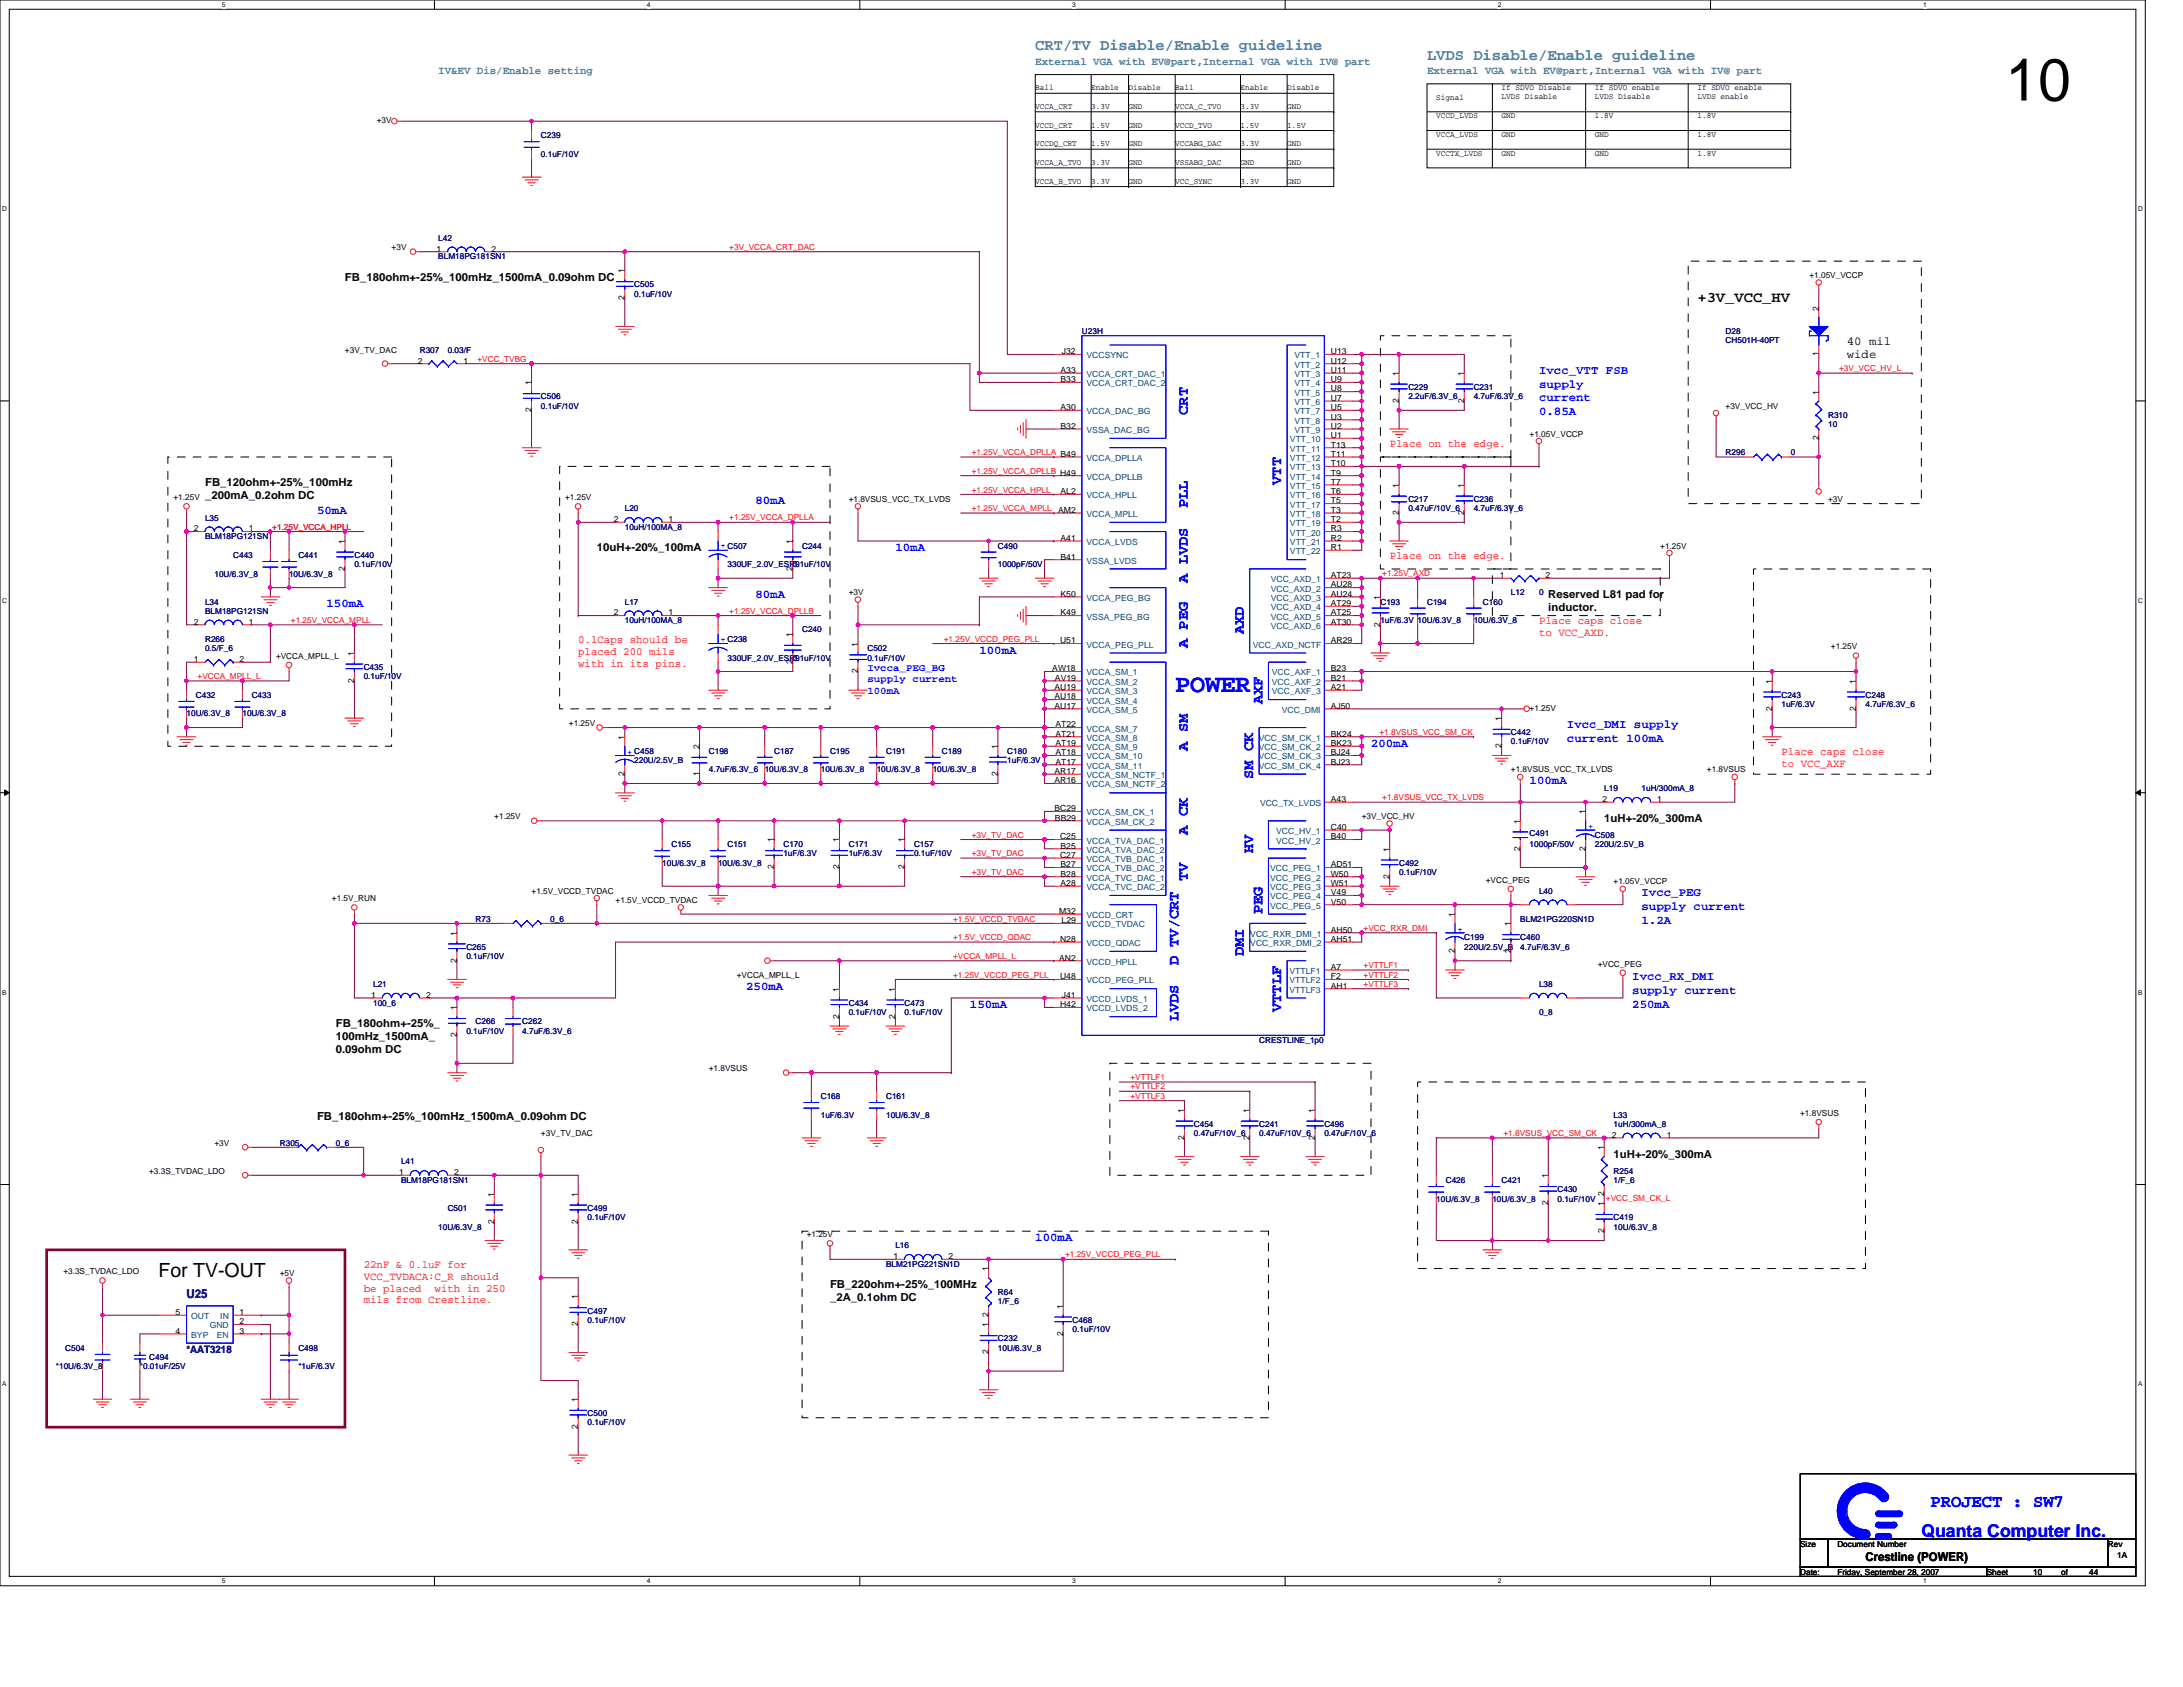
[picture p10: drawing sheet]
<svg xmlns="http://www.w3.org/2000/svg" width="279mm" height="216mm" viewBox="0 0 279 216" stroke-linecap="round" stroke-linejoin="round" font-family="sans-serif">
<defs><g id="words">
<text font-size="7.6" x="256.7" y="12.9">10</text>
<text font-size="3.2" fill="#00f" x="150.4" y="88.6">POWER</text>
<text font-size="2.5" x="20.3" y="163.4">For TV-OUT</text>
<g font-size="2.3" fill="#00f">
<text x="245.9" y="196.7">Quanta Computer Inc.</text>
<text x="247.1" y="192.9">PROJECT : SW7</text>
</g>
<g font-size="2" fill="#408080">
<text x="132.5" y="6.5">CRT/TV Disable/Enable guideline</text>
<text x="182.6" y="7.7">LVDS Disable/Enable guideline</text>
</g>
<text font-size="1.9" x="217.3" y="38.6">+3V_VCC_HV</text>
<g font-size="1.9" fill="#00f">
<text x="152" y="53.1" transform="rotate(-90 152 53.1)">CRT</text>
<text x="152" y="65" transform="rotate(-90 152 65)">PLL</text>
<text x="164" y="62.1" transform="rotate(-90 164 62.1)">VTT</text>
<text x="152" y="74.6" transform="rotate(-90 152 74.6)">A LVDS</text>
<text x="152" y="83" transform="rotate(-90 152 83)">A PEG</text>
<text x="159.2" y="81.2" transform="rotate(-90 159.2 81.2)">AXD</text>
<text x="161.6" y="90.1" transform="rotate(-90 161.6 90.1)">AXF</text>
<text x="152" y="96.1" transform="rotate(-90 152 96.1)">A SM</text>
<text x="160.4" y="99.7" transform="rotate(-90 160.4 99.7)">SM CK</text>
<text x="152" y="106.8" transform="rotate(-90 152 106.8)">A CK</text>
<text x="152" y="112.8" transform="rotate(-90 152 112.8)">TV</text>
<text x="160.4" y="109.2" transform="rotate(-90 160.4 109.2)">HV</text>
<text x="161.6" y="117" transform="rotate(-90 161.6 117)">PEG</text>
<text x="150.9" y="123.6" transform="rotate(-90 150.9 123.6)">D TV/CRT</text>
<text x="159.2" y="122.4" transform="rotate(-90 159.2 122.4)">DMI</text>
<text x="150.9" y="130.7" transform="rotate(-90 150.9 130.7)">LVDS</text>
<text x="164" y="129.5" transform="rotate(-90 164 129.5)">VTTLF</text>
</g>
<g font-size="1.5" fill="#00f">
<text x="197" y="47.8">Ivcc_VTT FSB</text>
<text x="197" y="49.6">supply</text>
<text x="197" y="51.4">current</text>
<text x="197" y="53.1">0.85A</text>
<text x="40.6" y="65.7">50mA</text>
<text x="96.7" y="64.6">80mA</text>
<text x="114.6" y="70.5">10mA</text>
<text x="41.8" y="77.7">150mA</text>
<text x="96.7" y="76.5">80mA</text>
<text x="125.3" y="83.7">100mA</text>
<text x="175.5" y="95.6">200mA</text>
<text x="200.6" y="93.2">Ivcc_DMI supply</text>
<text x="200.6" y="95">current 100mA</text>
<text x="195.8" y="100.4">100mA</text>
<text x="210.1" y="114.7">Ivcc_PEG</text>
<text x="210.1" y="116.5">supply current</text>
<text x="210.1" y="118.2">1.2A</text>
<text x="208.9" y="125.4">Ivcc_RX_DMI</text>
<text x="95.5" y="126.6">250mA</text>
<text x="124.1" y="129">150mA</text>
<text x="208.9" y="127.2">supply current</text>
<text x="208.9" y="128.9">250mA</text>
<text x="132.5" y="158.9">100mA</text>
</g>
<g font-size="1.5">
<text x="236.4" y="44.2">40 mil</text>
<text x="236.4" y="45.8">wide</text>
<text x="238.8" y="199.8">Crestline (POWER)</text>
</g>
<text font-size="1.5" fill="#000080" x="23.9" y="166.2">U25</text>
<g font-size="1.4" fill="#408080">
<text x="56.1" y="9.5">IV&amp;EV Dis/Enable setting</text>
<text x="132.5" y="8.3">External VGA with EV@part,Internal VGA with IV@ part</text>
<text x="182.6" y="9.5">External VGA with EV@part,Internal VGA with IV@ part</text>
</g>
<g font-size="1.4">
<text x="44.2" y="35.9">FB_180ohm+-25%_100mHz_1500mA_0.09ohm DC</text>
<text x="26.2" y="62.2">FB_120ohm+-25%_100mHz</text>
<text x="26.2" y="63.9">_200mA_0.2ohm DC</text>
<text x="76.4" y="70.5">10uH+-20%_100mA</text>
<text x="198.2" y="76.5">Reserved L81 pad for</text>
<text x="198.2" y="78.2">inductor.</text>
<text x="205.3" y="105.2">1uH+-20%_300mA</text>
<text x="43" y="131.4">FB_180ohm+-25%_</text>
<text x="43" y="133.1">100mHz_1500mA_</text>
<text x="43" y="134.8">0.09ohm DC</text>
<text x="40.6" y="143.4">FB_180ohm+-25%_100mHz_1500mA_0.09ohm DC</text>
<text x="206.5" y="148.1">1uH+-20%_300mA</text>
<text x="106.2" y="164.8">FB_220ohm+-25%_100MHz</text>
<text x="106.2" y="166.5">_2A_0.1ohm DC</text>
</g>
<g font-size="1.4" fill="#f00">
<text x="177.9" y="57.2">Place on the edge.</text>
<text x="177.9" y="71.5">Place on the edge.</text>
<text x="74" y="82.3">0.1Caps should be</text>
<text x="74" y="83.8">placed 200 mils</text>
<text x="197" y="79.9">Place caps close</text>
<text x="197" y="81.4">to VCC_AXD.</text>
<text x="74" y="85.3">with in its pins.</text>
<text x="228" y="96.6">Place caps close</text>
<text x="228" y="98.1">to VCC_AXF</text>
<text x="46.5" y="162.3">22nF &amp; 0.1uF for</text>
<text x="46.5" y="163.8">VCC_TVDACA:C_R should</text>
<text x="46.5" y="165.3">be placed</text>
<text x="46.5" y="166.8">mils from Crestline.</text>
<text x="55.6" y="165.3">with in 250</text>
</g>
<g font-size="1.3" fill="#00f">
<text x="111" y="85.8">Ivcca_PEG_BG</text>
<text x="111" y="87.3">supply current</text>
<text x="111" y="88.8">100mA</text>
</g>
<text font-size="1.3" fill="#000080" x="23.9" y="173.1">*AAT3218</text>
<g font-size="1.1">
<text x="132.5" y="11.6">Ball</text>
<text x="139.7" y="11.6">Enable</text>
<text x="144.4" y="11.6">Disable</text>
<text x="150.4" y="11.6">Ball</text>
<text x="158.8" y="11.6">Enable</text>
<text x="164.7" y="11.6">Disable</text>
<text x="192.2" y="11.6">If SDVO Disable</text>
<text x="204.1" y="11.6">If SDVO enable</text>
<text x="217.3" y="11.6">If SDVO enable</text>
<text x="48.2" y="15.8">+3V</text>
<text x="132.5" y="16.3">VCCD_CRT</text>
<text x="132.5" y="13.9">VCCA_CRT</text>
<text x="139.7" y="16.3">1.5V</text>
<text x="139.7" y="13.9">3.3V</text>
<text x="144.4" y="16.3">GND</text>
<text x="144.4" y="13.9">GND</text>
<text x="150.4" y="13.9">VCCA_C_TVO</text>
<text x="150.4" y="16.3">VCCD_TVO</text>
<text x="158.8" y="13.9">3.3V</text>
<text x="158.8" y="16.3">1.5V</text>
<text x="164.7" y="16.3">1.5V</text>
<text x="164.7" y="13.9">GND</text>
<text x="183.8" y="12.8">Signal</text>
<text x="183.8" y="15.1">VCCD_LVDS</text>
<text x="183.8" y="17.5">VCCA_LVDS</text>
<text x="192.2" y="12.7">LVDS Disable</text>
<text x="192.2" y="15.1">GND</text>
<text x="192.2" y="17.5">GND</text>
<text x="204.1" y="12.7">LVDS Disable</text>
<text x="204.1" y="15.1">1.8V</text>
<text x="204.1" y="17.5">GND</text>
<text x="217.3" y="17.5">1.8V</text>
<text x="217.3" y="15.1">1.8V</text>
<text x="217.3" y="12.7">LVDS enable</text>
<text x="132.5" y="18.7">VCCDQ_CRT</text>
<text x="132.5" y="23.5">VCCA_B_TVO</text>
<text x="132.5" y="21.1">VCCA_A_TVO</text>
<text x="139.7" y="18.7">1.5V</text>
<text x="139.7" y="23.5">3.3V</text>
<text x="139.7" y="21.1">3.3V</text>
<text x="144.4" y="18.7">GND</text>
<text x="144.4" y="23.5">GND</text>
<text x="144.4" y="21.1">GND</text>
<text x="150.4" y="18.7">VCCABG_DAC</text>
<text x="150.4" y="21.1">VSSABG_DAC</text>
<text x="150.4" y="23.5">VCC_SYNC</text>
<text x="158.8" y="18.7">3.3V</text>
<text x="158.8" y="23.5">3.3V</text>
<text x="158.8" y="21.1">GND</text>
<text x="164.7" y="21.1">GND</text>
<text x="164.7" y="23.5">GND</text>
<text x="164.7" y="18.7">GND</text>
<text x="183.8" y="19.9">VCCTX_LVDS</text>
<text x="192.2" y="19.9">GND</text>
<text x="204.1" y="19.9">GND</text>
<text x="217.3" y="19.9">1.8V</text>
<text x="50.1" y="32">+3V</text>
<text x="55.9" y="32.2">1</text>
<text x="62.9" y="32.2">2</text>
<text x="79.9" y="35" transform="rotate(-90 79.9 35)">1</text>
<text x="231.6" y="35.6">+1.05V_VCCP</text>
<text x="79.9" y="38.4" transform="rotate(-90 79.9 38.4)">2</text>
<text x="232.8" y="39.8" transform="rotate(-90 232.8 39.8)">2</text>
<text x="44.2" y="45.1">+3V_TV_DAC</text>
<text x="53.5" y="46.5">2</text>
<text x="59.3" y="46.5">1</text>
<text x="135.7" y="47.7">A33</text>
<text x="135.9" y="45.3">J32</text>
<text x="170.3" y="45.3">U13</text>
<text x="170.3" y="46.5">U12</text>
<text x="170.3" y="47.7">U11</text>
<text x="232.8" y="45.6" transform="rotate(-90 232.8 45.6)">1</text>
<text x="68" y="52.8" transform="rotate(-90 68 52.8)">2</text>
<text x="68" y="49.3" transform="rotate(-90 68 49.3)">1</text>
<text x="135.7" y="48.9">B33</text>
<text x="135.7" y="52.5">A30</text>
<text x="170.3" y="48.9">U9</text>
<text x="170.3" y="50.1">U8</text>
<text x="170.3" y="51.3">U7</text>
<text x="170.3" y="52.5">U5</text>
<text x="170.3" y="53.7">U3</text>
<text x="179" y="51.6" transform="rotate(-90 179 51.6)">2</text>
<text x="179" y="48.1" transform="rotate(-90 179 48.1)">1</text>
<text x="187.4" y="51.6" transform="rotate(-90 187.4 51.6)">2</text>
<text x="187.4" y="48.1" transform="rotate(-90 187.4 48.1)">1</text>
<text x="220.9" y="52.3">+3V_VCC_HV</text>
<text x="232.8" y="50.5" transform="rotate(-90 232.8 50.5)">1</text>
<text x="135.7" y="54.9">B32</text>
<text x="170.3" y="58.5">T11</text>
<text x="170.3" y="59.7">T10</text>
<text x="170.3" y="56.1">U1</text>
<text x="170.3" y="57.3">T13</text>
<text x="170.3" y="54.9">U2</text>
<text x="195.8" y="55.9">+1.05V_VCCP</text>
<text x="232.8" y="56.3" transform="rotate(-90 232.8 56.3)">2</text>
<text x="22.2" y="64">+1.25V</text>
<text x="72.3" y="64">+1.25V</text>
<text x="108.6" y="64.2">+1.8VSUS_VCC_TX_LVDS</text>
<text x="135.4" y="65.6">AM2</text>
<text x="135.7" y="63.2">AL2</text>
<text x="170.3" y="62">T7</text>
<text x="170.3" y="63.2">T6</text>
<text x="170.3" y="64.4">T5</text>
<text x="170.3" y="65.6">T3</text>
<text x="170.3" y="60.9">T9</text>
<text x="179" y="65.9" transform="rotate(-90 179 65.9)">2</text>
<text x="179" y="62.4" transform="rotate(-90 179 62.4)">1</text>
<text x="187.4" y="65.9" transform="rotate(-90 187.4 65.9)">2</text>
<text x="187.4" y="62.4" transform="rotate(-90 187.4 62.4)">1</text>
<text x="234" y="64.2">+3V</text>
<text x="24.8" y="68">2</text>
<text x="31.9" y="68">1</text>
<text x="44.1" y="69.6" transform="rotate(-90 44.1 69.6)">1</text>
<text x="78.5" y="66.8">2</text>
<text x="85.6" y="66.8">1</text>
<text x="101.5" y="69.6" transform="rotate(-90 101.5 69.6)">1</text>
<text x="135.7" y="69.2">A41</text>
<text x="135.7" y="71.6">B41</text>
<text x="170.3" y="66.8">T2</text>
<text x="170.3" y="68">R3</text>
<text x="170.3" y="69.2">R2</text>
<text x="170.3" y="70.4">R1</text>
<text x="212.5" y="70.2">+1.25V</text>
<text x="44.1" y="73.1" transform="rotate(-90 44.1 73.1)">2</text>
<text x="101.5" y="73.1" transform="rotate(-90 101.5 73.1)">2</text>
<text x="108.6" y="76.2">+3V</text>
<text x="135.7" y="76.4">K50</text>
<text x="170.3" y="75.2">AU28</text>
<text x="170.3" y="76.4">AU24</text>
<text x="170.3" y="77.6">AT29</text>
<text x="170.3" y="74">AT23</text>
<text x="176.7" y="76.8" transform="rotate(-90 176.7 76.8)">1</text>
<text x="192" y="74">1</text>
<text x="197.8" y="74">2</text>
<text x="24.8" y="79.9">2</text>
<text x="31.9" y="79.9">1</text>
<text x="45.3" y="83.9" transform="rotate(-90 45.3 83.9)">1</text>
<text x="78.5" y="78.8">2</text>
<text x="85.6" y="78.8">1</text>
<text x="101.5" y="81.5" transform="rotate(-90 101.5 81.5)">1</text>
<text x="109.8" y="82.7" transform="rotate(-90 109.8 82.7)">1</text>
<text x="135.7" y="82.3">U51</text>
<text x="135.7" y="78.8">K49</text>
<text x="170.3" y="82.3">AR29</text>
<text x="170.3" y="78.8">AT25</text>
<text x="170.3" y="79.9">AT30</text>
<text x="176.7" y="80.2" transform="rotate(-90 176.7 80.2)">2</text>
<text x="234.3" y="83.1">+1.25V</text>
<text x="24.8" y="84.7">1</text>
<text x="30.7" y="84.7">2</text>
<text x="35.3" y="84.3">+VCCA_MPLL_L</text>
<text x="45.3" y="87.4" transform="rotate(-90 45.3 87.4)">2</text>
<text x="101.5" y="85" transform="rotate(-90 101.5 85)">2</text>
<text x="109.8" y="86.2" transform="rotate(-90 109.8 86.2)">2</text>
<text x="134.7" y="85.9">AW18</text>
<text x="135" y="88.3">AU19</text>
<text x="135" y="89.5">AU18</text>
<text x="135" y="87.1">AV19</text>
<text x="170.3" y="85.9">B23</text>
<text x="170.3" y="87.1">B21</text>
<text x="170.3" y="88.3">A21</text>
<text x="226.8" y="87.5" transform="rotate(-90 226.8 87.5)">1</text>
<text x="237.5" y="87.5" transform="rotate(-90 237.5 87.5)">1</text>
<text x="72.8" y="92.9">+1.25V</text>
<text x="79.9" y="94.7" transform="rotate(-90 79.9 94.7)">1</text>
<text x="89.5" y="95.9" transform="rotate(-90 89.5 95.9)">2</text>
<text x="127.7" y="95.9" transform="rotate(-90 127.7 95.9)">1</text>
<text x="135" y="90.7">AU17</text>
<text x="135.1" y="93.1">AT22</text>
<text x="135.1" y="94.3">AT21</text>
<text x="135.1" y="95.5">AT19</text>
<text x="170.3" y="90.7">AJ50</text>
<text x="170.3" y="94.3">BK24</text>
<text x="170.3" y="95.5">BK23</text>
<text x="192.2" y="95.7" transform="rotate(-90 192.2 95.7)">2</text>
<text x="192.2" y="92.3" transform="rotate(-90 192.2 92.3)">1</text>
<text x="195.8" y="91">+1.25V</text>
<text x="226.8" y="91" transform="rotate(-90 226.8 91)">2</text>
<text x="237.5" y="91" transform="rotate(-90 237.5 91)">2</text>
<text x="79.9" y="99.3" transform="rotate(-90 79.9 99.3)">2</text>
<text x="89.5" y="99.3" transform="rotate(-90 89.5 99.3)">1</text>
<text x="127.7" y="99.3" transform="rotate(-90 127.7 99.3)">2</text>
<text x="135" y="99.1">AR17</text>
<text x="135" y="100.2">AR16</text>
<text x="135.1" y="96.7">AT18</text>
<text x="135.1" y="97.9">AT17</text>
<text x="170.3" y="96.7">BJ24</text>
<text x="170.3" y="97.9">BJ23</text>
<text x="193.4" y="98.8">+1.8VSUS_VCC_TX_LVDS</text>
<text x="218.5" y="98.8">+1.8VSUS</text>
<text x="63.3" y="104.8">+1.25V</text>
<text x="99.1" y="107.8" transform="rotate(-90 99.1 107.8)">1</text>
<text x="107.4" y="107.8" transform="rotate(-90 107.4 107.8)">1</text>
<text x="115.8" y="107.8" transform="rotate(-90 115.8 107.8)">1</text>
<text x="135" y="103.8">BC29</text>
<text x="135" y="105">BB29</text>
<text x="135.7" y="107.4">C25</text>
<text x="170.3" y="102.6">A43</text>
<text x="170.3" y="106.2">C40</text>
<text x="170.3" y="107.4">B40</text>
<text x="174.3" y="104.8">+3V_VCC_HV</text>
<text x="194.6" y="105.4" transform="rotate(-90 194.6 105.4)">1</text>
<text x="202.9" y="104.2" transform="rotate(-90 202.9 104.2)">1</text>
<text x="205.1" y="102.6">2</text>
<text x="212.1" y="102.6">1</text>
<text x="99.1" y="111.3" transform="rotate(-90 99.1 111.3)">2</text>
<text x="107.4" y="111.3" transform="rotate(-90 107.4 111.3)">2</text>
<text x="115.8" y="111.3" transform="rotate(-90 115.8 111.3)">2</text>
<text x="135.7" y="109.8">C27</text>
<text x="135.7" y="108.6">B25</text>
<text x="135.7" y="111">B27</text>
<text x="135.7" y="112.2">B28</text>
<text x="135.7" y="113.4">A28</text>
<text x="170.3" y="111">AD51</text>
<text x="170.3" y="112.2">W50</text>
<text x="170.3" y="113.4">W51</text>
<text x="177.8" y="112.5" transform="rotate(-90 177.8 112.5)">2</text>
<text x="177.8" y="109" transform="rotate(-90 177.8 109)">1</text>
<text x="190.2" y="112.9">+VCC_PEG</text>
<text x="194.6" y="108.9" transform="rotate(-90 194.6 108.9)">2</text>
<text x="202.9" y="108.9" transform="rotate(-90 202.9 108.9)">2</text>
<text x="206.5" y="113.2">+1.05V_VCCP</text>
<text x="42.5" y="115.3">+1.5V_RUN</text>
<text x="58.5" y="119.7" transform="rotate(-90 58.5 119.7)">1</text>
<text x="68" y="114.4">+1.5V_VCCD_TVDAC</text>
<text x="78.8" y="115.6">+1.5V_VCCD_TVDAC</text>
<text x="135.6" y="117">M32</text>
<text x="135.9" y="118.2">L29</text>
<text x="170.3" y="119.4">AH50</text>
<text x="170.3" y="114.6">V49</text>
<text x="170.3" y="115.8">V50</text>
<text x="186.2" y="117.3" transform="rotate(-90 186.2 117.3)">1</text>
<text x="193.4" y="118.6" transform="rotate(-90 193.4 118.6)">1</text>
<text x="58.5" y="123.2" transform="rotate(-90 58.5 123.2)">2</text>
<text x="94.3" y="125.1">+VCCA_MPLL_L</text>
<text x="135.6" y="122.9">AN2</text>
<text x="135.7" y="125.3">U48</text>
<text x="135.7" y="120.5">N28</text>
<text x="170.3" y="120.5">AH51</text>
<text x="170.3" y="124.1">A7</text>
<text x="170.3" y="125.3">F2</text>
<text x="186.2" y="122" transform="rotate(-90 186.2 122)">2</text>
<text x="193.4" y="122" transform="rotate(-90 193.4 122)">2</text>
<text x="204.5" y="123.7">+VCC_PEG</text>
<text x="47.5" y="127.7">1</text>
<text x="54.5" y="127.7">2</text>
<text x="58.5" y="129.3" transform="rotate(-90 58.5 129.3)">1</text>
<text x="107.4" y="130.4" transform="rotate(-90 107.4 130.4)">2</text>
<text x="107.4" y="126.9" transform="rotate(-90 107.4 126.9)">1</text>
<text x="114.6" y="130.4" transform="rotate(-90 114.6 130.4)">2</text>
<text x="114.6" y="126.9" transform="rotate(-90 114.6 126.9)">1</text>
<text x="135.7" y="128.9">H42</text>
<text x="135.9" y="127.7">J41</text>
<text x="170.3" y="126.5">AH1</text>
<text x="58.5" y="132.8" transform="rotate(-90 58.5 132.8)">2</text>
<text x="90.7" y="137.1">+1.8VSUS</text>
<text x="151.6" y="142.4" transform="rotate(-90 151.6 142.4)">1</text>
<text x="159.9" y="142.4" transform="rotate(-90 159.9 142.4)">1</text>
<text x="168.3" y="142.4" transform="rotate(-90 168.3 142.4)">1</text>
<text x="230.4" y="142.8">+1.8VSUS</text>
<text x="27.5" y="146.6">+3V</text>
<text x="69.2" y="145.4">+3V_TV_DAC</text>
<text x="151.6" y="145.9" transform="rotate(-90 151.6 145.9)">2</text>
<text x="159.9" y="145.9" transform="rotate(-90 159.9 145.9)">2</text>
<text x="168.3" y="145.9" transform="rotate(-90 168.3 145.9)">2</text>
<text x="205.3" y="147.2" transform="rotate(-90 205.3 147.2)">1</text>
<text x="206.3" y="145.6">2</text>
<text x="213.3" y="145.6">1</text>
<text x="19.1" y="150.2">+3.3S_TVDAC_LDO</text>
<text x="51.1" y="150.4">1</text>
<text x="58.1" y="150.4">2</text>
<text x="63.2" y="153.2" transform="rotate(-90 63.2 153.2)">1</text>
<text x="74" y="153.2" transform="rotate(-90 74 153.2)">1</text>
<text x="198.1" y="154.2" transform="rotate(-90 198.1 154.2)">2</text>
<text x="198.1" y="150.8" transform="rotate(-90 198.1 150.8)">1</text>
<text x="205.3" y="154.4" transform="rotate(-90 205.3 154.4)">1</text>
<text x="205.3" y="153" transform="rotate(-90 205.3 153)">2</text>
<text x="63.2" y="156.6" transform="rotate(-90 63.2 156.6)">2</text>
<text x="74" y="156.6" transform="rotate(-90 74 156.6)">2</text>
<text x="103.3" y="158.3">+1.25V</text>
<text x="114.4" y="161.1">1</text>
<text x="121.4" y="161.1">2</text>
<text x="205.3" y="157.8" transform="rotate(-90 205.3 157.8)">2</text>
<text x="8.1" y="163.1">+3.3S_TVDAC_LDO</text>
<text x="35.8" y="163.3">+5V</text>
<text x="74" y="166.3" transform="rotate(-90 74 166.3)">1</text>
<text x="126.5" y="162.7" transform="rotate(-90 126.5 162.7)">1</text>
<text x="136.1" y="167.5" transform="rotate(-90 136.1 167.5)">1</text>
<text x="22.5" y="168.3">5</text>
<text x="22.5" y="170.7">4</text>
<text x="30.7" y="170.7">3</text>
<text x="30.7" y="168.3">1</text>
<text x="30.7" y="169.5">2</text>
<text x="74" y="169.8" transform="rotate(-90 74 169.8)">2</text>
<text x="126.5" y="173.3" transform="rotate(-90 126.5 173.3)">2</text>
<text x="126.5" y="169.9" transform="rotate(-90 126.5 169.9)">1</text>
<text x="126.5" y="168.6" transform="rotate(-90 126.5 168.6)">2</text>
<text x="136.1" y="170.9" transform="rotate(-90 136.1 170.9)">2</text>
<text x="74" y="179.4" transform="rotate(-90 74 179.4)">1</text>
<text x="74" y="182.9" transform="rotate(-90 74 182.9)">2</text>
<text x="230.4" y="198">Size</text>
<text x="235.2" y="198">Document Number</text>
<text x="269.8" y="198">Rev</text>
<text x="230.4" y="201.5">Date:</text>
<text x="235.2" y="201.5">Friday, September 28, 2007</text>
<text x="254.3" y="201.5">Sheet</text>
<text x="260.2" y="201.5">10</text>
<text x="263.8" y="201.5">of</text>
<text x="267.4" y="201.5">44</text>
<text x="271" y="199.4">1A</text>
</g>
<g font-size="1.1" fill="#000080">
<text x="69.2" y="17.7">C239</text>
<text x="69.2" y="20.1">0.1uF/10V</text>
<text x="56.1" y="30.8">L42</text>
<text x="56.1" y="33.2">BLM18PG181SN1</text>
<text x="81.2" y="36.8">C505</text>
<text x="81.2" y="38">0.1uF/10V</text>
<text x="53.7" y="45.1">R307</text>
<text x="57.3" y="45.1">0.03/F</text>
<text x="138.5" y="42.8">U23H</text>
<text x="220.9" y="42.8">D28</text>
<text x="220.9" y="43.9">CH501H-40PT</text>
<text x="69.2" y="51.1">C506</text>
<text x="69.2" y="52.3">0.1uF/10V</text>
<text x="180.3" y="49.9">C229</text>
<text x="180.3" y="51.1">2.2uF/6.3V_6</text>
<text x="188.6" y="49.9">C231</text>
<text x="188.6" y="51.1">4.7uF/6.3V_6</text>
<text x="234" y="53.5">R310</text>
<text x="220.9" y="58.3">R296</text>
<text x="229.2" y="58.3">0</text>
<text x="234" y="54.7">10</text>
<text x="80" y="65.4">L20</text>
<text x="180.3" y="64.2">C217</text>
<text x="180.3" y="65.4">0.47uF/10V_6</text>
<text x="188.6" y="64.2">C236</text>
<text x="188.6" y="65.4">4.7uF/6.3V_6</text>
<text x="26.2" y="66.6">L35</text>
<text x="26.2" y="69">BLM18PG121SN</text>
<text x="29.8" y="71.4">C443</text>
<text x="38.2" y="71.4">C441</text>
<text x="45.4" y="71.4">C440</text>
<text x="80" y="67.8">10uH/100MA_8</text>
<text x="102.7" y="70.2">C244</text>
<text x="127.7" y="70.2">C490</text>
<text x="26.2" y="77.4">L34</text>
<text x="27.5" y="73.8">10U/6.3V_8</text>
<text x="37" y="73.8">10U/6.3V_8</text>
<text x="45.4" y="72.6">0.1uF/10V</text>
<text x="80" y="77.4">L17</text>
<text x="93.1" y="72.6">330UF_2.0V_ESR9</text>
<text x="101.5" y="72.6">0.1uF/10V</text>
<text x="127.7" y="72.6">1000pF/50V</text>
<text x="176.7" y="77.4">C193</text>
<text x="182.6" y="77.4">C194</text>
<text x="189.8" y="77.4">C160</text>
<text x="193.4" y="76.2">L12</text>
<text x="197" y="76.2">0</text>
<text x="26.2" y="82.1">R266</text>
<text x="26.2" y="83.3">0.5/F_6</text>
<text x="26.2" y="78.6">BLM18PG121SN</text>
<text x="80" y="79.8">10uH/100MA_8</text>
<text x="102.7" y="80.9">C240</text>
<text x="111" y="83.3">C502</text>
<text x="176.7" y="79.8">1uF/6.3V 10U/6.3V_8</text>
<text x="188.6" y="79.8">10U/6.3V_8</text>
<text x="25.1" y="89.3">C432</text>
<text x="32.2" y="89.3">C433</text>
<text x="46.5" y="85.7">C435</text>
<text x="46.5" y="86.9">0.1uF/10V</text>
<text x="93.1" y="84.5">330UF_2.0V_ESR9</text>
<text x="101.5" y="84.5">0.1uF/10V</text>
<text x="111" y="84.5">0.1uF/10V</text>
<text x="228" y="89.3">C243</text>
<text x="238.8" y="89.3">C248</text>
<text x="23.9" y="91.7">10U/6.3V_8</text>
<text x="31" y="91.7">10U/6.3V_8</text>
<text x="193.4" y="94.1">C442</text>
<text x="193.4" y="95.3">0.1uF/10V</text>
<text x="228" y="90.5">1uF/6.3V</text>
<text x="238.8" y="90.5">4.7uF/6.3V_6</text>
<text x="81.2" y="97.7">220U/2.5V_B</text>
<text x="90.7" y="96.5">C198</text>
<text x="90.7" y="98.8">4.7uF/6.3V_6</text>
<text x="97.9" y="98.8">10U/6.3V_8</text>
<text x="99.1" y="96.5">C187</text>
<text x="105.1" y="98.8">10U/6.3V_8</text>
<text x="106.2" y="96.5">C195</text>
<text x="112.2" y="98.8">10U/6.3V_8</text>
<text x="113.4" y="96.5">C191</text>
<text x="119.4" y="98.8">10U/6.3V_8</text>
<text x="120.6" y="96.5">C189</text>
<text x="128.9" y="96.5">C180</text>
<text x="128.9" y="97.7">1uF/6.3V</text>
<text x="205.3" y="101.2">L19</text>
<text x="210.1" y="101.2">1uH/300mA_8</text>
<text x="195.8" y="107">C491</text>
<text x="204.1" y="107.2">C508</text>
<text x="84.8" y="110.8">10U/6.3V_8</text>
<text x="85.9" y="108.4">C155</text>
<text x="91.9" y="110.8">10U/6.3V_8</text>
<text x="93.1" y="108.4">C151</text>
<text x="100.3" y="108.4">C170</text>
<text x="100.3" y="109.6">1uF/6.3V</text>
<text x="108.6" y="108.4">C171</text>
<text x="108.6" y="109.6">1uF/6.3V</text>
<text x="117" y="108.4">C157</text>
<text x="117" y="109.6">0.1uF/10V</text>
<text x="179.1" y="110.8">C492</text>
<text x="179.1" y="112">0.1uF/10V</text>
<text x="195.8" y="108.4">1000pF/50V</text>
<text x="204.1" y="108.4">220U/2.5V_B</text>
<text x="60.9" y="118">R73</text>
<text x="70.4" y="118">0_6</text>
<text x="194.6" y="118">BLM21PG220SN1D</text>
<text x="197" y="114.4">L40</text>
<text x="59.7" y="121.5">C265</text>
<text x="59.7" y="122.7">0.1uF/10V</text>
<text x="187.4" y="120.4">C199</text>
<text x="187.4" y="121.5">220U/2.5V_B</text>
<text x="194.6" y="120.4">C460</text>
<text x="194.6" y="121.5">4.7uF/6.3V_6</text>
<text x="47.8" y="126.3">L21</text>
<text x="47.8" y="128.7">100_6</text>
<text x="60.9" y="131.1">C266</text>
<text x="66.8" y="131.1">C262</text>
<text x="108.6" y="128.7">C434</text>
<text x="108.6" y="129.9">0.1uF/10V</text>
<text x="115.8" y="128.7">C473</text>
<text x="115.8" y="129.9">0.1uF/10V</text>
<text x="197" y="126.3">L38</text>
<text x="197" y="129.9">0_8</text>
<text x="59.7" y="132.3">0.1uF/10V</text>
<text x="66.8" y="132.3">4.7uF/6.3V_6</text>
<text x="161.2" y="133.5">CRESTLINE_1p0</text>
<text x="105.1" y="140.6">C168</text>
<text x="105.1" y="143">1uF/6.3V</text>
<text x="113.4" y="140.6">C161</text>
<text x="113.4" y="143">10U/6.3V_8</text>
<text x="206.5" y="143">L33</text>
<text x="35.8" y="146.6">R305</text>
<text x="43" y="146.6">0_6</text>
<text x="51.3" y="149">L41</text>
<text x="152.8" y="144.2">C454</text>
<text x="152.8" y="145.4">0.47uF/10V_6</text>
<text x="161.2" y="144.2">C241</text>
<text x="161.2" y="145.4">0.47uF/10V_6</text>
<text x="169.5" y="144.2">C496</text>
<text x="169.5" y="145.4">0.47uF/10V_6</text>
<text x="206.5" y="144.2">1uH/300mA_8</text>
<text x="51.3" y="151.4">BLM18PG181SN1</text>
<text x="57.3" y="155">C501</text>
<text x="75.2" y="155">C499</text>
<text x="183.8" y="153.8">10U/6.3V_8</text>
<text x="185" y="151.4">C426</text>
<text x="191" y="153.8">10U/6.3V_8</text>
<text x="192.2" y="151.4">C421</text>
<text x="199.3" y="152.6">C430</text>
<text x="199.3" y="153.8">0.1uF/10V</text>
<text x="206.5" y="150.2">R254</text>
<text x="206.5" y="151.4">1/F_6</text>
<text x="56.1" y="157.4">10U/6.3V_8</text>
<text x="75.2" y="156.2">0.1uF/10V</text>
<text x="114.6" y="159.7">L16</text>
<text x="206.5" y="156.2">C419</text>
<text x="206.5" y="157.4">10U/6.3V_8</text>
<text x="113.4" y="162.1">BLM21PG221SN1D</text>
<text x="127.7" y="165.7">R64</text>
<text x="127.7" y="166.9">1/F_6</text>
<text x="8.3" y="172.9">C504</text>
<text x="38.2" y="172.9">C498</text>
<text x="75.2" y="168.1">C497</text>
<text x="75.2" y="169.3">0.1uF/10V</text>
<text x="127.7" y="171.7">C232</text>
<text x="127.7" y="172.9">10U/6.3V_8</text>
<text x="137.3" y="169.3">C468</text>
<text x="137.3" y="170.5">0.1uF/10V</text>
<text x="7.2" y="175.3">*10U/6.3V_8</text>
<text x="17.9" y="175.3">*0.01uF/25V</text>
<text x="19.1" y="174.1">C494</text>
<text x="38.2" y="175.3">*1uF/6.3V</text>
<text x="75.2" y="181.2">C500</text>
<text x="75.2" y="182.4">0.1uF/10V</text>
</g>
<g font-size="1.1" fill="#f00">
<text x="93.3" y="32">+3V_VCCA_CRT_DAC</text>
<text x="61.1" y="46.3">+VCC_TVBG</text>
<text x="235.4" y="47.5">+3V_VCC_HV_L</text>
<text x="124.4" y="58.3">+1.25V_VCCA_DPLLA B49</text>
<text x="124.4" y="63">+1.25V_VCCA_HPLL</text>
<text x="124.4" y="60.6">+1.25V_VCCA_DPLLB H49</text>
<text x="124.4" y="65.4">+1.25V_VCCA_MPLL</text>
<text x="34.8" y="67.8">+1.25V_VCCA_HPLL</text>
<text x="93.3" y="66.6">+1.25V_VCCA_DPLLA</text>
<text x="176.9" y="73.8">+1.25V_AXD</text>
<text x="37.2" y="79.7">+1.25V_VCCA_MPLL</text>
<text x="93.3" y="78.5">+1.25V_VCCA_DPLLB</text>
<text x="120.8" y="82.1">+1.25V_VCCD_PEG_PLL</text>
<text x="25.3" y="86.9">+VCCA_MPLL_L</text>
<text x="176.6" y="94.1">+1.8VSUS_VCC_SM_CK</text>
<text x="124.4" y="107.2">+3V_TV_DAC</text>
<text x="176.9" y="102.4">+1.8VSUS_VCC_TX_LVDS</text>
<text x="124.4" y="112">+3V_TV_DAC</text>
<text x="124.4" y="109.6">+3V_TV_DAC</text>
<text x="122" y="117.9">+1.5V_VCCD_TVDAC</text>
<text x="174.5" y="119.1">+VCC_RXR_DMI</text>
<text x="122" y="120.3">+1.5V_VCCD_QDAC</text>
<text x="122" y="125.1">+1.25V_VCCD_PEG_PLL</text>
<text x="122" y="122.7">+VCCA_MPLL_L</text>
<text x="174.5" y="125.1">+VTTLF2</text>
<text x="174.5" y="123.9">+VTTLF1</text>
<text x="174.5" y="126.3">+VTTLF3</text>
<text x="144.7" y="138.2">+VTTLF1</text>
<text x="144.7" y="139.4">+VTTLF2</text>
<text x="144.7" y="140.6">+VTTLF3</text>
<text x="192.4" y="145.4">+1.8VSUS_VCC_SM_CK</text>
<text x="205.5" y="153.8">+VCC_SM_CK_L</text>
<text x="136.3" y="160.9">+1.25V_VCCD_PEG_PLL</text>
</g>
<g font-size="1.1" fill="#004080">
<text x="139.1" y="45.9">VCCSYNC</text>
<text x="165.7" y="45.9">VTT_1</text>
<text x="165.7" y="47.1">VTT_2</text>
<text x="139.1" y="48.3">VCCA_CRT_DAC_1</text>
<text x="139.1" y="49.4">VCCA_CRT_DAC_2</text>
<text x="139.1" y="53">VCCA_DAC_BG</text>
<text x="165.7" y="49.4">VTT_4</text>
<text x="165.7" y="50.6">VTT_5</text>
<text x="165.7" y="51.8">VTT_6</text>
<text x="165.7" y="53">VTT_7</text>
<text x="165.7" y="48.3">VTT_3</text>
<text x="139.1" y="59">VCCA_DPLLA</text>
<text x="139.1" y="55.4">VSSA_DAC_BG</text>
<text x="165.1" y="59">VTT_12</text>
<text x="165.1" y="56.6">VTT_10</text>
<text x="165.1" y="57.8">VTT_11</text>
<text x="165.7" y="54.2">VTT_8</text>
<text x="165.7" y="55.4">VTT_9</text>
<text x="139.1" y="61.4">VCCA_DPLLB</text>
<text x="139.1" y="63.8">VCCA_HPLL</text>
<text x="165.1" y="62.6">VTT_15</text>
<text x="165.1" y="63.8">VTT_16</text>
<text x="165.1" y="65">VTT_17</text>
<text x="165.1" y="60.2">VTT_13</text>
<text x="165.1" y="61.4">VTT_14</text>
<text x="139.1" y="69.7">VCCA_LVDS</text>
<text x="139.1" y="66.2">VCCA_MPLL</text>
<text x="165.1" y="67.4">VTT_19</text>
<text x="165.1" y="68.5">VTT_20</text>
<text x="165.1" y="69.7">VTT_21</text>
<text x="165.1" y="70.9">VTT_22</text>
<text x="165.1" y="66.2">VTT_18</text>
<text x="139.1" y="76.9">VCCA_PEG_BG</text>
<text x="139.1" y="72.1">VSSA_LVDS</text>
<text x="162.6" y="75.7">VCC_AXD_2</text>
<text x="162.6" y="76.9">VCC_AXD_3</text>
<text x="162.6" y="74.5">VCC_AXD_1</text>
<text x="139.1" y="82.9">VCCA_PEG_PLL</text>
<text x="139.1" y="79.3">VSSA_PEG_BG</text>
<text x="160.4" y="82.9">VCC_AXD_NCTF</text>
<text x="162.6" y="79.3">VCC_AXD_5</text>
<text x="162.6" y="78.1">VCC_AXD_4</text>
<text x="162.6" y="80.5">VCC_AXD_6</text>
<text x="139.1" y="86.4">VCCA_SM_1</text>
<text x="139.1" y="87.7">VCCA_SM_2</text>
<text x="139.1" y="88.8">VCCA_SM_3</text>
<text x="162.8" y="86.4">VCC_AXF_1</text>
<text x="162.8" y="87.7">VCC_AXF_2</text>
<text x="162.8" y="88.8">VCC_AXF_3</text>
<text x="139.1" y="90">VCCA_SM_4</text>
<text x="139.1" y="91.2">VCCA_SM_5</text>
<text x="139.1" y="93.6">VCCA_SM_7</text>
<text x="139.1" y="94.8">VCCA_SM_8</text>
<text x="161.1" y="94.8">VCC_SM_CK_1</text>
<text x="164.1" y="91.2">VCC_DMI</text>
<text x="139.1" y="96">VCCA_SM_9</text>
<text x="139.1" y="97.2">VCCA_SM_10</text>
<text x="139.1" y="98.4">VCCA_SM_11</text>
<text x="139.1" y="99.6">VCCA_SM_NCTF_1</text>
<text x="139.1" y="100.8">VCCA_SM_NCTF_2</text>
<text x="161.1" y="96">VCC_SM_CK_2</text>
<text x="161.1" y="97.2">VCC_SM_CK_3</text>
<text x="161.1" y="98.4">VCC_SM_CK_4</text>
<text x="139.1" y="107.9">VCCA_TVA_DAC_1</text>
<text x="139.1" y="104.4">VCCA_SM_CK_1</text>
<text x="139.1" y="105.6">VCCA_SM_CK_2</text>
<text x="161.3" y="103.2">VCC_TX_LVDS</text>
<text x="163.3" y="106.7">VCC_HV_1</text>
<text x="163.3" y="107.9">VCC_HV_2</text>
<text x="139.1" y="109.1">VCCA_TVA_DAC_2</text>
<text x="139.1" y="110.3">VCCA_TVB_DAC_1</text>
<text x="139.1" y="111.5">VCCA_TVB_DAC_2</text>
<text x="139.1" y="112.7">VCCA_TVC_DAC_1</text>
<text x="139.1" y="113.9">VCCA_TVC_DAC_2</text>
<text x="162.6" y="111.5">VCC_PEG_1</text>
<text x="162.6" y="112.7">VCC_PEG_2</text>
<text x="162.6" y="113.9">VCC_PEG_3</text>
<text x="139.1" y="117.5">VCCD_CRT</text>
<text x="139.1" y="118.7">VCCD_TVDAC</text>
<text x="160" y="119.9">VCC_RXR_DMI_1</text>
<text x="162.6" y="115.1">VCC_PEG_4</text>
<text x="162.6" y="116.3">VCC_PEG_5</text>
<text x="139.1" y="125.9">VCCD_PEG_PLL</text>
<text x="139.1" y="123.5">VCCD_HPLL</text>
<text x="139.1" y="121.1">VCCD_QDAC</text>
<text x="160" y="121.1">VCC_RXR_DMI_2</text>
<text x="165" y="124.7">VTTLF1</text>
<text x="165" y="125.9">VTTLF2</text>
<text x="139.1" y="128.2">VCCD_LVDS_1</text>
<text x="139.1" y="129.4">VCCD_LVDS_2</text>
<text x="165" y="127">VTTLF3</text>
<text x="24.5" y="168.8">OUT</text>
<text x="24.5" y="171.2">BYP</text>
<text x="26.8" y="170">GND</text>
<text x="27.7" y="171.2">EN</text>
<text x="28.2" y="168.8">IN</text>
</g>
<g font-size="1.1" fill="#00f">
<text x="92.3" y="70.2">+ C507</text>
<text x="92.3" y="82.1">+ C238</text>
<text x="80.3" y="96.6">+ C458</text>
<text x="203.3" y="106.1">+</text>
<text x="186.6" y="119.2">+</text>
</g>
<g font-size=".9">
<text x="28.4" y=".9">5</text>
<text x="82.8" y=".9">4</text>
<text x="137.2" y=".9">3</text>
<text x="191.7" y=".9">2</text>
<text x="246.1" y=".9">1</text>
<text x=".3" y="27">D</text>
<text x="273.7" y="27">D</text>
<text x=".3" y="77.1">C</text>
<text x="273.7" y="77.1">C</text>
<text x=".3" y="127.3">B</text>
<text x="273.7" y="127.3">B</text>
<text x=".3" y="177.4">A</text>
<text x="273.7" y="177.4">A</text>
<text x="28.4" y="202.6">5</text>
<text x="82.8" y="202.6">4</text>
<text x="137.2" y="202.6">3</text>
<text x="191.7" y="202.6">2</text>
<text x="246.1" y="202.6">1</text>
</g>
</g></defs>
<path d="M0 0h274.6v202.9h-274.6zM1.2 1.2h272.2v200.5h-272.2z" fill="none" stroke="#000" stroke-width=".13"/>
<g fill="#fff">
<path d="M28.4 .1h.5v1h-.5z"/>
<path d="M28.4 201.9h.5v.9h-.5z"/>
</g>
<path d="M55.6 0v1.2M55.6 201.7v1.2" fill="none" stroke="#000" stroke-width=".13"/>
<g fill="#fff">
<path d="M82.8 .1h.5v1h-.5z"/>
<path d="M82.8 201.9h.5v.9h-.5z"/>
</g>
<path d="M110 0v1.2M110 201.7v1.2" fill="none" stroke="#000" stroke-width=".13"/>
<g fill="#fff">
<path d="M137.2 .1h.5v1h-.5z"/>
<path d="M137.2 201.9h.5v.9h-.5z"/>
</g>
<path d="M164.5 0v1.2M164.5 201.7v1.2" fill="none" stroke="#000" stroke-width=".13"/>
<g fill="#fff">
<path d="M191.7 .1h.5v1h-.5z"/>
<path d="M191.7 201.9h.5v.9h-.5z"/>
</g>
<path d="M218.9 0v1.2M218.9 201.7v1.2" fill="none" stroke="#000" stroke-width=".13"/>
<g fill="#fff">
<path d="M246.1 .1h.5v1h-.5z"/>
<path d="M246.1 201.9h.5v.9h-.5z"/>
<path d="M.3 26.2h.6v1h-.6z"/>
<path d="M273.7 26.2h.6v1h-.6z"/>
<path d="M.3 76.4h.6v.9h-.6z"/>
<path d="M273.7 76.4h.6v.9h-.6z"/>
</g>
<path d="M0 51.3h1.2M273.4 51.3h1.2" fill="none" stroke="#000" stroke-width=".13"/>
<g fill="#fff">
<path d="M.3 126.5h.6v1h-.6z"/>
<path d="M273.7 126.5h.5v1h-.5z"/>
</g>
<path d="M0 101.5h1.2M273.4 101.5h1.2" fill="none" stroke="#000" stroke-width=".13"/>
<path d="M.6 101.1l.6 .4-.6 .3zM273.4 101.5l.6-.4v.7z" fill="#000" stroke="#000" stroke-width=".13"/>
<g fill="#fff">
<path d="M.3 176.7h.6v.9h-.6z"/>
<path d="M273.7 176.7h.5v.9h-.5z"/>
</g>
<g fill="none" stroke="#000" stroke-width=".13">
<path d="M132.5 9.5h38.2v14.4h-38.2zM132.5 11.9h38.2M132.5 19.1h38.2M132.5 16.7h38.2M132.5 14.3h38.2M139.7 9.5v14.4M144.4 9.5v14.4M150.4 9.5v14.4M158.8 9.5v14.4M164.7 9.5v14.4M170.7 14.3h.1M170.7 16.7h.1"/>
<path d="M170.7 19.1h.1M182.6 10.7h46.6v10.8h-46.6zM182.6 19.1h46.6M182.6 16.7h46.6M182.6 14.3h46.6M191 10.7h.1M191 10.7v10.8M202.9 10.7v10.8M216.1 10.7v10.8M229.2 19.1h.1M229.2 16.7h.1M229.2 14.3h.1"/>
<path d="M132.5 21.5h38.2M139.7 23.9h.1M144.4 23.9h.1M158.8 23.9h.1M170.7 21.5h.1M0 151.6h1.2M273.4 151.6h1.2M230.4 197h3.6v3.6h-3.6zM230.4 188.6h43v8.4h-43zM234 197h35.8v3.6h-35.8zM269.8 197h3.6v3.6h-3.6zM230.4 200.6h23.9v1.1h-23.9z"/>
<path d="M254.3 200.6h19.1v1.1h-19.1z"/>
</g>
<g fill="none" stroke="#800040" stroke-width=".13">
<path d="M51.3 15.5h16.7M68 15.5v1.2M68 15.5h60.9v29.9h6M68 15.5h.1M53.7 32.2h2.4M63.3 32.2h16.7M68 20.3v2.4M80 38.2v3.6M80 32.2v2.4M80 32.2h45.3M125.3 32.2h.1M125.3 32.2v15.6"/>
<path d="M232.8 37v2.4M50.1 46.5h3.6M59.7 46.5h64.4v6h10.8M68 46.5h.1M68 46.5v2.4M68 52.5v4.8M123 58.5h11.9M125.3 47.8h.1M125.3 47.8v1.1h9.6M125.3 47.8h9.6M131.3 54.9h3.6M134.9 58.5h.1"/>
<path d="M173.1 54.9h1.2M173.1 53.7h1.2M173.1 52.5h1.2M173.1 51.3h1.2M173.1 50.1h1.2M173.1 59.7h1.2M173.1 58.5h1.2M173.1 57.3h1.2M173.1 56.1h1.2M173.1 48.9h1.2M173.1 46.5h1.2M173.1 45.4h6"/>
<path d="M173.1 47.8h1.2M174.3 52.5h.1M174.3 47.8v1.1M174.3 58.5h.1M174.3 47.8h.1M174.3 59.7h.1M174.3 45.4h.1M174.3 46.5h.1M174.3 57.3h.1M174.3 54.9h.1M174.3 51.3h.1M174.3 56.1h.1"/>
<path d="M174.3 59.7v1.2M174.3 45.4v1.1M174.3 50.1h.1M174.3 53.7h.1M174.3 46.5v1.3M174.3 48.9v10.8M174.3 59.7h4.8M179.1 59.7h8.3M179.1 59.7h.1M179.1 52.5h.1M179.1 45.4v2.4M179.1 45.4h8.3v2.4"/>
<path d="M179.1 45.4h.1M179.1 52.5v2.4M179.1 59.7v2.4M179.1 51.3v1.2M187.4 51.3v1.2h-8.3M187.4 59.7v2.4M187.4 59.7h9.6M197 57.3v2.4M197 59.7h.1M219.6 53.7v4.8h3.6M229.2 58.5h3.6M232.8 47.8h.1"/>
<path d="M232.8 58.5h.1M232.8 58.5v3.6M232.8 47.8v2.3M232.8 45.4v2.4M232.8 56.1v2.4M232.8 47.8h11.9M244.7 47.8h.1M23.9 68h.1M23.9 68v12h1.2M23.9 68h1.2M23.9 65.7v2.3M32.2 80h2.4"/>
<path d="M32.2 68h.1M32.2 68h14.3M34.6 75.2v1.2M34.6 68v2.4M34.6 74v1.2M34.6 80v4.8h-3.6M34.6 75.2h.1M34.6 68h.1M34.6 80h.1M34.6 75.2h2.4M34.6 80h14.3M37 68h.1"/>
<path d="M37 68v2.4M37 74v1.2M44.2 72.8v2.4h-7.2M44.2 68h.1M44.2 68v1.2M45.4 80v3.6M45.4 80h.1M74 78.8h.1M74 65.7v1.1M74 66.8h4.8M74 78.8h4.8M74 66.8v12"/>
<path d="M85.9 78.8h15.6M85.9 66.8h15.6M91.9 74v1.2M91.9 74h.1M91.9 66.8v1.2M91.9 66.8h.1M91.9 78.8h.1M91.9 78.8v1.2M91.9 72.8v1.2M101.5 72.8v1.2h-9.6M101.5 78.8h.1M101.5 78.8h3.6"/>
<path d="M101.5 66.8h4.7M101.5 66.8h.1M101.5 69.2h.1M101.5 66.8v2.4M101.5 78.8v2.4M109.8 80v2.4M109.8 65.7v3.5h25.1M109.8 77.6v2.4M109.8 80h15.5M123 63.3h11.9M123 60.9h11.9M123 65.7h11.9"/>
<path d="M125.3 80h.1M126.5 72.8v1.2M131.3 78.8h3.6M134.9 63.3h.1M134.9 71.6h-1.2v2.4M134.9 76.4h-9.6v3.6M134.9 60.9h.1M134.9 65.7h.1M134.9 69.2h.1M173.1 69.2h1.2M173.1 77.6h1.2M173.1 78.8h1.2"/>
<path d="M173.1 64.5h1.2M173.1 62.1h1.2M173.1 63.3h1.2M173.1 74h1.2M173.1 76.4h1.2M173.1 65.7h1.2M173.1 68h1.2M173.1 66.8h1.2M173.1 75.2h1.2M173.1 60.9h1.2M173.1 80h1.2M174.3 80v2.4h-1.2"/>
<path d="M174.3 77.6h.1M174.3 63.3h.1M174.3 65.7h.1M174.3 62.1h.1M174.3 75.2h.1M174.3 78.8v1.2M174.3 69.2v1.2h-1.2M174.3 60.9h.1M174.3 75.2v1.2M174.3 68h.1M174.3 78.8h.1M174.3 74h2.4"/>
<path d="M174.3 69.2h.1M174.3 63.3v1.2M174.3 80h.1M174.3 66.8h.1M174.3 60.9v2.4M174.3 64.5v4.7M174.3 74v1.2M174.3 76.4v2.4M176.7 80v2.4M176.7 74v2.4M176.7 74h.1M176.7 74h11.9"/>
<path d="M179.1 66.8v2.4M179.1 65.7v1.1M179.1 66.8h8.3M181.4 74h.1M181.4 76.4h.1M181.4 80v2.4h-4.7M181.4 74v2.4M187.4 65.7v1.1M187.4 66.8h.1M188.6 74v2.4M188.6 80v2.4h-7.2M188.6 74h3.6"/>
<path d="M213.7 71.6v2.4h-15.5M23.9 93.1h.1M23.9 87.1v1.2M23.9 87.1h.1M23.9 91.9v1.2M23.9 93.1v1.2M25.1 84.8h-1.2v2.3M31 87.1h.1M31 87.1v1.2M31 91.9v1.2h-7.1M37 85.9v1.2h-13.1M45.4 87.1v4.8"/>
<path d="M77.6 93.1h2.4M80 93.1v1.2M80 93.1h.1M80 99.1v1.2M80 93.1h9.5M89.5 99.1v1.2M89.5 93.1v2.4M89.5 93.1h15.6M91.9 85.9v2.4M91.9 85.9h.1M91.9 84.8v1.1M97.9 93.1v2.4"/>
<path d="M97.9 99.1v1.2M97.9 93.1h.1M101.5 84.8v1.1h-9.6M101.5 81.2h.1M105.1 93.1h.1M105.1 99.1v1.2h7.1M109.8 85.9v2.4M112.2 99.1v1.2M112.2 93.1v2.4M112.2 93.1h-7.1v2.4M112.2 93.1h.1M112.2 93.1h7.2v2.4"/>
<path d="M119.4 93.1h.1M119.4 99.1v1.2h-7.2M119.4 93.1h14.3M119.4 82.4h15.5M127.7 93.1h.1M127.7 99.1v1.2h-8.3M127.7 93.1v2.4M133.7 87.1h1.2M133.7 94.3h.1M133.7 99.1v1.2h1.2M133.7 93.1h.1M133.7 89.5h.1"/>
<path d="M133.7 99.1h.1M133.7 94.3h1.2M133.7 97.9h.1M133.7 93.1h1.2M133.7 96.7h.1M133.7 99.1h1.2M133.7 90.7h.1M133.7 95.5h.1M133.7 96.7h1.2M133.7 97.9h1.2M133.7 88.3h1.2M133.7 95.5h1.2"/>
<path d="M133.7 88.3h.1M133.7 87.1h.1M133.7 90.7h1.2M133.7 89.5h1.2M134.9 82.4h.1M134.9 85.9h-1.2v13.2M173.1 85.9h1.2M173.1 96.7h1.2M173.1 95.5h1.2M173.1 94.3h15.5M173.1 87.1h1.2M173.1 90.7h19.1"/>
<path d="M174.3 95.5h.1M174.3 96.7h.1M174.3 96.7v1.2h-1.2M174.3 87.1h.1M174.3 87.1v1.2h-1.2M174.3 94.3h.1M174.3 85.9v1.2M174.3 85.9h52.5v1.2M174.3 85.9h.1M174.3 94.3v2.4M176.7 82.4v1.2M176.7 82.4h.1"/>
<path d="M181.4 82.4h.1M188.6 94.3h.1M192.2 90.7h2.4M192.2 95.5v1.2M192.2 90.7v1.2M192.2 90.7h.1M226.8 93.1h.1M226.8 93.1v1.2M226.8 90.7v2.4M226.8 85.9h.1M226.8 85.9h10.8M237.6 85.9h.1"/>
<path d="M237.6 90.7v2.4h-10.8M237.6 84.8v1.1M237.6 85.9v1.2M45.4 118.2v9.5h2.4M45.4 118.2h.1M45.4 117v1.2M45.4 118.2h13.1M58.5 118.2v1.2M58.5 118.2h6M58.5 118.2h.1M69.2 105.1h22.7M70.4 118.2h6"/>
<path d="M76.4 115.8v2.4M76.4 118.2h.1M76.4 118.2h58.5M80 100.3v1.2M80 100.3h25.1M84.8 105.1h.1M84.8 105.1v2.3M84.8 111v2.4h7.1M87.1 117h47.8M89.5 100.3h.1M91.9 113.4v1.2M91.9 111v2.4"/>
<path d="M91.9 105.1v2.3M91.9 105.1h7.2M91.9 105.1h.1M91.9 113.4h15.5M97.9 100.3h.1M99.1 111v2.4M99.1 107.4h.1M99.1 113.4h.1M99.1 105.1h8.3M99.1 105.1v2.3M105.1 100.3h.1M107.4 105.1v2.3"/>
<path d="M107.4 105.1h8.4M107.4 105.1h.1M107.4 113.4h.1M107.4 111v2.4M112.2 100.3h.1M115.8 105.1v2.3M115.8 111v2.4h-8.4M115.8 105.1h17.9M119.4 100.3h.1M123 107.4h10.7M123 112.2h10.7M123 109.8h10.7"/>
<path d="M133.7 107.4v1.2h1.2M133.7 112.2h1.2M133.7 109.8v1.2h1.2M133.7 107.4h.1M133.7 105.1h.1M133.7 112.2v1.2h1.2M133.7 105.1h1.2M133.7 107.4h1.2M133.7 112.2h.1M133.7 109.8h.1M133.7 109.8h1.2M134.9 103.8h-1.2v1.3"/>
<path d="M173.1 111h1.2v1.2M173.1 115.8h1.2M173.1 102.7h29.8M173.1 119.4h10.7M173.1 106.2h4.8M173.1 113.4h1.2M173.1 114.6h1.2M173.1 112.2h1.2M174.3 115.8h.1M174.3 119.4v1.2h-1.2M174.3 119.4h.1M174.3 112.2v1.2"/>
<path d="M174.3 106.2h.1M174.3 106.2v1.2h-1.2M174.3 113.4h.1M174.3 114.6h.1M174.3 113.4v1.2M174.3 112.2h.1M174.3 114.6v1.2M174.3 115.8h19.1M177.9 106.2v2.4M177.9 112.2v1.2M177.9 106.2h.1M183.8 119.4v8.3h10.8"/>
<path d="M183.8 119.4h.1M186.2 115.8v1.2M186.2 115.8h.1M193.4 115.8v2.4M193.4 114.6v1.2M193.4 115.8h.1M193.4 115.8h1.2M194.6 102.7h.1M194.6 108.6v2.4h8.3M194.6 100.3v2.4M194.6 102.7v2.4M202.9 111h.1"/>
<path d="M202.9 102.7h2.4M202.9 108.6v2.4M202.9 102.7h.1M202.9 102.7v1.1M202.9 111v1.2M207.7 114.6v1.2h-6M222 100.3v2.4h-9.5M54.9 127.7h10.8M58.5 127.7v1.2M58.5 123v2.3M58.5 132.5v3.6M58.5 127.7h.1"/>
<path d="M58.5 136.1v1.2M58.5 136.1h.1M65.7 127.7h.1M65.7 127.7v1.2M65.7 132.5v3.6h-7.2M99.1 123h35.8M101.5 137.3h2.3M103.8 139.7h.1M103.8 137.3h18M103.8 137.3v2.4M107.4 123v3.5M107.4 130.1v1.2"/>
<path d="M107.4 123h.1M112.2 137.3h.1M112.2 137.3v2.4M114.6 130.1v1.2M121.8 137.3h.1M133.7 127.7v1.2h1.2M133.7 127.7h1.2M133.7 127.7h-11.9v9.6M133.7 127.7h.1M134.9 120.6h-56.1v7.1h-13.1M134.9 120.6h.1M134.9 125.3h-20.3v1.2"/>
<path d="M134.9 125.3h.1M134.9 123h.1M143.3 138.5h25M143.3 139.7h16.7M160 139.7h.1M160 139.7v2.3M168.3 138.5h.1M168.3 138.5v3.5M173.1 125.3h7.2M173.1 124.1h7.2M173.1 126.5h7.2M180.3 125.3h.1"/>
<path d="M180.3 124.1h.1M180.3 126.5h.1M186.2 121.8v1.2M186.2 123v1.1M186.2 123h7.2M193.4 123h.1M193.4 121.8v1.2M207.7 125.3v2.4h-6M32.2 146.8h4.8M43 146.8h3.5v3.6h-14.3M46.5 150.4h.1M46.5 150.4h4.8"/>
<path d="M58.5 150.4h10.7M63.3 150.4h.1M63.3 156.4v2.4M63.3 150.4v2.4M69.2 148v2.4M69.2 150.4h4.8v2.4M69.2 150.4h.1M69.2 150.4v13.1M74 156.4v3.6M103.8 143.3v2.3M106.2 160v1.2h8.4M112.2 143.3v2.3"/>
<path d="M143.3 140.9h8.3M151.6 140.9h.1M151.6 140.9v1.1M151.6 145.6v2.4M160 145.6v2.4M168.3 145.6v2.4M183.8 145.6h.1M183.8 145.6v4.8M183.8 154v4.8h7.2M183.8 145.6h21.5M191 158.8v1.2M191 154v4.8"/>
<path d="M191 145.6v4.8M191 158.8h7.2M198.2 145.6h.1M198.2 158.8h.1M198.2 145.6v4.8M198.2 154v4.8M205.3 154h.1M205.3 157.6v1.2h-7.1M205.3 145.6h.1M205.3 145.6h1.2M205.3 145.6v1.2M205.3 152.8v1.2"/>
<path d="M232.8 144.4v1.2h-19.1M13.1 168.3h.1M13.1 168.3h7.2M13.1 175.5v3.6M13.1 164.7v3.6M13.1 168.3v3.6M17.9 175.5v3.6M20.3 170.7h-2.4v1.2M33.4 170.7h.1M33.4 169.5h1.2v9.6M33.4 168.3h.1M33.4 170.7h3.6"/>
<path d="M33.4 168.3h3.6M37 175.5v3.6M37 170.7v1.2M37 164.7v6M69.2 163.5h4.8v2.4M69.2 163.5v13.2h4.8v2.4M69.2 163.5h.1M74 169.5v3.6M121.8 161.2h28.6M126.5 175.5h.1M126.5 168.3v1.2M126.5 161.2v1.1"/>
<path d="M126.5 161.2h.1M126.5 175.5v2.4M126.5 173.1v2.4M136.1 161.2h.1M136.1 170.7v4.8h-9.6M136.1 161.2v5.9M150.4 161.2h.1M74 182.6v3.6"/>
</g>
<g fill="#f0f" stroke="#f0f" stroke-width=".13">
<path d="M174.1 77.4h.3l.1 .2-.1 .1-.1 .1-.2-.1z" fill-rule="evenodd"/>
<path d="M174.1 95.3h.3l.1 .2-.1 .1-.1 .1-.2-.1z" fill-rule="evenodd"/>
<path d="M127.5 92.9h.4l.1 .2-.1 .2h-.2h-.2z" fill-rule="evenodd"/>
<path d="M174.1 115.6h.3l.1 .2-.1 .1-.1 .1-.2-.1z" fill-rule="evenodd"/>
<path d="M174.1 61.9h.3l.1 .2-.1 .1-.1 .1-.2-.1z" fill-rule="evenodd"/>
<path d="M135.9 161h.3l.1 .1-.1 .2-.1 .1-.2-.1z" fill-rule="evenodd"/>
<path d="M174.1 119.2h.3l.1 .2-.1 .1-.1 .1-.2-.1z" fill-rule="evenodd"/>
<path d="M237.4 85.8h.3l.1 .1-.1 .2-.2 .1-.1-.1z" fill-rule="evenodd"/>
<path d="M174.1 65.5h.3l.1 .1-.1 .2-.1 .1-.2-.1z" fill-rule="evenodd"/>
<path d="M133.5 92.9h.4v.2v.2h-.2h-.2z" fill-rule="evenodd"/>
<path d="M133.5 94.1h.4v.2v.1l-.2 .1-.2-.1z" fill-rule="evenodd"/>
<path d="M178.9 52.3h.3l.1 .2-.1 .2h-.2h-.1z" fill-rule="evenodd"/>
<path d="M67.9 46.4h.3l.1 .1-.1 .2-.2 .1-.1-.1z" fill-rule="evenodd"/>
<path d="M181.3 82.2h.3l.1 .1-.1 .2-.2 .1-.1-.1z" fill-rule="evenodd"/>
<path d="M73.8 66.7h.4v.1v.2l-.2 .1-.2-.1z" fill-rule="evenodd"/>
<path d="M126.4 175.3h.3v.2v.1l-.2 .1-.1-.1z" fill-rule="evenodd"/>
<path d="M112 137.1h.3l.1 .2-.1 .1-.1 .1-.2-.1z" fill-rule="evenodd"/>
<path d="M202.8 110.8h.3l.1 .2-.1 .2h-.2h-.1z" fill-rule="evenodd"/>
<path d="M174.1 47.6h.3l.1 .1-.1 .2-.1 .1-.2-.1z" fill-rule="evenodd"/>
<path d="M133.5 92.9h.4v.2v.2h-.2h-.2z" fill-rule="evenodd"/>
<path d="M198 145.5h.3l.1 .1-.1 .2-.2 .1-.1-.1z" fill-rule="evenodd"/>
<path d="M190.8 158.6h.4v.1v.2l-.2 .1-.2-.1z" fill-rule="evenodd"/>
<path d="M174.1 73.8h.3l.1 .2-.1 .2h-.1h-.2z" fill-rule="evenodd"/>
<path d="M174.1 59.5h.3l.1 .2-.1 .1-.1 .1-.2-.1z" fill-rule="evenodd"/>
<path d="M174.1 95.3h.3l.1 .2-.1 .1-.1 .1-.2-.1z" fill-rule="evenodd"/>
<path d="M133.5 98.9h.4v.2v.1l-.2 .1-.2-.1z" fill-rule="evenodd"/>
<path d="M91.7 66.7h.4v.1v.2l-.2 .1-.2-.1z" fill-rule="evenodd"/>
<path d="M226.6 92.9h.4v.2v.2h-.2h-.2z" fill-rule="evenodd"/>
<path d="M188.4 73.8h.4v.2v.2h-.2h-.2z" fill-rule="evenodd"/>
<path d="M67.9 15.3h.3l.1 .2-.1 .2h-.2h-.1z" fill-rule="evenodd"/>
<path d="M97.7 92.9h.3l.1 .2-.1 .2h-.1h-.2z" fill-rule="evenodd"/>
<path d="M115.6 104.9h.3l.1 .1-.1 .2-.1 .1-.2-.1z" fill-rule="evenodd"/>
<path d="M133.5 104.9h.4v.1v.2l-.2 .1-.2-.1z" fill-rule="evenodd"/>
<path d="M232.6 58.3h.3l.1 .2-.1 .1-.1 .1-.2-.1z" fill-rule="evenodd"/>
<path d="M174.1 55.9h.3l.1 .2-.1 .2h-.1h-.2z" fill-rule="evenodd"/>
<path d="M133.5 96.5h.4v.2v.1l-.2 .1-.2-.1z" fill-rule="evenodd"/>
<path d="M91.7 78.6h.4v.2v.1l-.2 .1-.2-.1z" fill-rule="evenodd"/>
<path d="M174.1 113.2h.3l.1 .2-.1 .2h-.1h-.2z" fill-rule="evenodd"/>
<path d="M107.2 104.9h.4l.1 .1-.1 .2-.2 .1-.2-.1z" fill-rule="evenodd"/>
<path d="M174.1 67.9h.3l.1 .1-.1 .2-.1 .1-.2-.1z" fill-rule="evenodd"/>
<path d="M133.5 90.5h.4v.2v.2h-.2h-.2z" fill-rule="evenodd"/>
<path d="M69.1 163.4h.3v.1v.2l-.2 .1-.1-.1z" fill-rule="evenodd"/>
<path d="M45.2 79.8h.3l.1 .2-.1 .1-.2 .1-.1-.1z" fill-rule="evenodd"/>
<path d="M126.4 161h.3v.1v.2l-.2 .1-.1-.1z" fill-rule="evenodd"/>
<path d="M112 137.1h.3l.1 .2-.1 .1-.1 .1-.2-.1z" fill-rule="evenodd"/>
<path d="M174.1 77.4h.3l.1 .2-.1 .1-.1 .1-.2-.1z" fill-rule="evenodd"/>
<path d="M174.1 53.5h.3l.1 .2-.1 .2h-.1h-.2z" fill-rule="evenodd"/>
<path d="M174.1 50h.3l.1 .1-.1 .2-.1 .1-.2-.1z" fill-rule="evenodd"/>
<path d="M202.8 102.5h.3l.1 .1-.1 .2-.2 .1-.1-.1z" fill-rule="evenodd"/>
<path d="M67.9 46.4h.3l.1 .1-.1 .2-.2 .1-.1-.1z" fill-rule="evenodd"/>
<path d="M174.1 79.8h.3l.1 .2-.1 .1-.1 .1-.2-.1z" fill-rule="evenodd"/>
<path d="M174.1 55.9h.3l.1 .2-.1 .2h-.1h-.2z" fill-rule="evenodd"/>
<path d="M23.7 92.9h.3l.1 .2-.1 .2h-.1h-.2z" fill-rule="evenodd"/>
<path d="M178.9 45.2h.3l.1 .1-.1 .2-.2 .1-.1-.1z" fill-rule="evenodd"/>
<path d="M186 115.6h.4v.2v.1l-.2 .1-.2-.1z" fill-rule="evenodd"/>
<path d="M174.1 50h.3l.1 .1-.1 .2-.1 .1-.2-.1z" fill-rule="evenodd"/>
<path d="M98.9 113.2h.3l.1 .2-.1 .2h-.1h-.2z" fill-rule="evenodd"/>
<path d="M97.7 100.1h.3l.1 .1-.1 .2-.1 .1-.2-.1z" fill-rule="evenodd"/>
<path d="M178.9 66.7h.3l.1 .1-.1 .2-.2 .1-.1-.1z" fill-rule="evenodd"/>
<path d="M133.5 112h.4v.2v.1l-.2 .1-.2-.1z" fill-rule="evenodd"/>
<path d="M107.2 122.8h.4l.1 .1-.1 .2-.2 .1-.2-.1z" fill-rule="evenodd"/>
<path d="M174.1 65.5h.3l.1 .1-.1 .2-.1 .1-.2-.1z" fill-rule="evenodd"/>
<path d="M133.5 88.2h.4v.1v.2h-.2h-.2z" fill-rule="evenodd"/>
<path d="M133.5 87h.4v.1v.2l-.2 .1-.2-.1z" fill-rule="evenodd"/>
<path d="M58.3 127.5h.3l.1 .2-.1 .2-.1 .1-.2-.1z" fill-rule="evenodd"/>
<path d="M174.1 47.6h.3l.1 .1-.1 .2-.1 .1-.2-.1z" fill-rule="evenodd"/>
<path d="M101.3 66.7h.3l.1 .1-.1 .2-.1 .1-.2-.1z" fill-rule="evenodd"/>
<path d="M101.3 78.6h.3l.1 .2-.1 .1-.1 .1-.2-.1z" fill-rule="evenodd"/>
<path d="M36.8 67.9h.3l.1 .1-.1 .2-.1 .1-.2-.1z" fill-rule="evenodd"/>
<path d="M176.5 73.8h.3l.1 .2-.1 .2h-.1h-.2z" fill-rule="evenodd"/>
<path d="M79.8 100.1h.3l.1 .1-.1 .2-.1 .1-.2-.1z" fill-rule="evenodd"/>
<path d="M79.8 92.9h.3l.1 .2-.1 .2h-.1h-.2z" fill-rule="evenodd"/>
<path d="M89.3 92.9h.4v.2v.2h-.2h-.2z" fill-rule="evenodd"/>
<path d="M89.3 100.1h.4v.1v.2l-.2 .1-.2-.1z" fill-rule="evenodd"/>
<path d="M119.2 92.9h.3l.1 .2-.1 .2h-.1h-.2z" fill-rule="evenodd"/>
<path d="M119.2 100.1h.3l.1 .1-.1 .2-.1 .1-.2-.1z" fill-rule="evenodd"/>
<path d="M91.7 104.9h.4v.1v.2l-.2 .1-.2-.1z" fill-rule="evenodd"/>
<path d="M34.4 67.9h.4v.1v.2l-.2 .1-.2-.1z" fill-rule="evenodd"/>
<path d="M23.7 87h.3l.1 .1-.1 .2-.1 .1-.2-.1z" fill-rule="evenodd"/>
<path d="M34.4 79.8h.4v.2v.1l-.2 .1-.2-.1z" fill-rule="evenodd"/>
<path d="M174.1 85.8h.3l.1 .1-.1 .2-.1 .1-.2-.1z" fill-rule="evenodd"/>
<path d="M174.1 77.4h.3l.1 .2-.1 .1-.1 .1-.2-.1z" fill-rule="evenodd"/>
<path d="M174.1 95.3h.3l.1 .2-.1 .1-.1 .1-.2-.1z" fill-rule="evenodd"/>
<path d="M127.5 92.9h.4l.1 .2-.1 .2h-.2h-.2z" fill-rule="evenodd"/>
<path d="M174.1 115.6h.3l.1 .2-.1 .1-.1 .1-.2-.1z" fill-rule="evenodd"/>
<path d="M174.1 61.9h.3l.1 .2-.1 .1-.1 .1-.2-.1z" fill-rule="evenodd"/>
<path d="M135.9 161h.3l.1 .1-.1 .2-.1 .1-.2-.1z" fill-rule="evenodd"/>
<path d="M174.1 119.2h.3l.1 .2-.1 .1-.1 .1-.2-.1z" fill-rule="evenodd"/>
<path d="M237.4 85.8h.3l.1 .1-.1 .2-.2 .1-.1-.1z" fill-rule="evenodd"/>
<path d="M174.1 65.5h.3l.1 .1-.1 .2-.1 .1-.2-.1z" fill-rule="evenodd"/>
<path d="M133.5 92.9h.4v.2v.2h-.2h-.2z" fill-rule="evenodd"/>
<path d="M133.5 94.1h.4v.2v.1l-.2 .1-.2-.1z" fill-rule="evenodd"/>
<path d="M178.9 52.3h.3l.1 .2-.1 .2h-.2h-.1z" fill-rule="evenodd"/>
<path d="M67.9 46.4h.3l.1 .1-.1 .2-.2 .1-.1-.1z" fill-rule="evenodd"/>
<path d="M181.3 82.2h.3l.1 .1-.1 .2-.2 .1-.1-.1z" fill-rule="evenodd"/>
<path d="M73.8 66.7h.4v.1v.2l-.2 .1-.2-.1z" fill-rule="evenodd"/>
<path d="M126.4 175.3h.3v.2v.1l-.2 .1-.1-.1z" fill-rule="evenodd"/>
<path d="M112 137.1h.3l.1 .2-.1 .1-.1 .1-.2-.1z" fill-rule="evenodd"/>
<path d="M202.8 110.8h.3l.1 .2-.1 .2h-.2h-.1z" fill-rule="evenodd"/>
<path d="M174.1 47.6h.3l.1 .1-.1 .2-.1 .1-.2-.1z" fill-rule="evenodd"/>
<path d="M133.5 92.9h.4v.2v.2h-.2h-.2z" fill-rule="evenodd"/>
<path d="M198 145.5h.3l.1 .1-.1 .2-.2 .1-.1-.1z" fill-rule="evenodd"/>
<path d="M190.8 158.6h.4v.1v.2l-.2 .1-.2-.1z" fill-rule="evenodd"/>
<path d="M174.1 73.8h.3l.1 .2-.1 .2h-.1h-.2z" fill-rule="evenodd"/>
<path d="M174.1 59.5h.3l.1 .2-.1 .1-.1 .1-.2-.1z" fill-rule="evenodd"/>
<path d="M174.1 95.3h.3l.1 .2-.1 .1-.1 .1-.2-.1z" fill-rule="evenodd"/>
<path d="M133.5 98.9h.4v.2v.1l-.2 .1-.2-.1z" fill-rule="evenodd"/>
<path d="M91.7 66.7h.4v.1v.2l-.2 .1-.2-.1z" fill-rule="evenodd"/>
<path d="M226.6 92.9h.4v.2v.2h-.2h-.2z" fill-rule="evenodd"/>
<path d="M188.4 73.8h.4v.2v.2h-.2h-.2z" fill-rule="evenodd"/>
<path d="M67.9 15.3h.3l.1 .2-.1 .2h-.2h-.1z" fill-rule="evenodd"/>
<path d="M97.7 92.9h.3l.1 .2-.1 .2h-.1h-.2z" fill-rule="evenodd"/>
<path d="M115.6 104.9h.3l.1 .1-.1 .2-.1 .1-.2-.1z" fill-rule="evenodd"/>
<path d="M133.5 104.9h.4v.1v.2l-.2 .1-.2-.1z" fill-rule="evenodd"/>
<path d="M232.6 58.3h.3l.1 .2-.1 .1-.1 .1-.2-.1z" fill-rule="evenodd"/>
<path d="M174.1 55.9h.3l.1 .2-.1 .2h-.1h-.2z" fill-rule="evenodd"/>
<path d="M133.5 96.5h.4v.2v.1l-.2 .1-.2-.1z" fill-rule="evenodd"/>
<path d="M91.7 78.6h.4v.2v.1l-.2 .1-.2-.1z" fill-rule="evenodd"/>
<path d="M174.1 113.2h.3l.1 .2-.1 .2h-.1h-.2z" fill-rule="evenodd"/>
<path d="M107.2 104.9h.4l.1 .1-.1 .2-.2 .1-.2-.1z" fill-rule="evenodd"/>
<path d="M174.1 67.9h.3l.1 .1-.1 .2-.1 .1-.2-.1z" fill-rule="evenodd"/>
<path d="M133.5 90.5h.4v.2v.2h-.2h-.2z" fill-rule="evenodd"/>
<path d="M69.1 163.4h.3v.1v.2l-.2 .1-.1-.1z" fill-rule="evenodd"/>
<path d="M45.2 79.8h.3l.1 .2-.1 .1-.2 .1-.1-.1z" fill-rule="evenodd"/>
<path d="M126.4 161h.3v.1v.2l-.2 .1-.1-.1z" fill-rule="evenodd"/>
<path d="M112 137.1h.3l.1 .2-.1 .1-.1 .1-.2-.1z" fill-rule="evenodd"/>
<path d="M174.1 77.4h.3l.1 .2-.1 .1-.1 .1-.2-.1z" fill-rule="evenodd"/>
<path d="M174.1 53.5h.3l.1 .2-.1 .2h-.1h-.2z" fill-rule="evenodd"/>
<path d="M174.1 50h.3l.1 .1-.1 .2-.1 .1-.2-.1z" fill-rule="evenodd"/>
<path d="M202.8 102.5h.3l.1 .1-.1 .2-.2 .1-.1-.1z" fill-rule="evenodd"/>
<path d="M67.9 46.4h.3l.1 .1-.1 .2-.2 .1-.1-.1z" fill-rule="evenodd"/>
<path d="M174.1 79.8h.3l.1 .2-.1 .1-.1 .1-.2-.1z" fill-rule="evenodd"/>
<path d="M174.1 55.9h.3l.1 .2-.1 .2h-.1h-.2z" fill-rule="evenodd"/>
<path d="M23.7 92.9h.3l.1 .2-.1 .2h-.1h-.2z" fill-rule="evenodd"/>
<path d="M178.9 45.2h.3l.1 .1-.1 .2-.2 .1-.1-.1z" fill-rule="evenodd"/>
<path d="M186 115.6h.4v.2v.1l-.2 .1-.2-.1z" fill-rule="evenodd"/>
<path d="M174.1 50h.3l.1 .1-.1 .2-.1 .1-.2-.1z" fill-rule="evenodd"/>
<path d="M98.9 113.2h.3l.1 .2-.1 .2h-.1h-.2z" fill-rule="evenodd"/>
<path d="M97.7 100.1h.3l.1 .1-.1 .2-.1 .1-.2-.1z" fill-rule="evenodd"/>
<path d="M178.9 66.7h.3l.1 .1-.1 .2-.2 .1-.1-.1z" fill-rule="evenodd"/>
<path d="M133.5 112h.4v.2v.1l-.2 .1-.2-.1z" fill-rule="evenodd"/>
<path d="M107.2 122.8h.4l.1 .1-.1 .2-.2 .1-.2-.1z" fill-rule="evenodd"/>
<path d="M174.1 65.5h.3l.1 .1-.1 .2-.1 .1-.2-.1z" fill-rule="evenodd"/>
<path d="M133.5 88.2h.4v.1v.2h-.2h-.2z" fill-rule="evenodd"/>
<path d="M133.5 87h.4v.1v.2l-.2 .1-.2-.1z" fill-rule="evenodd"/>
<path d="M58.3 127.5h.3l.1 .2-.1 .2-.1 .1-.2-.1z" fill-rule="evenodd"/>
<path d="M174.1 47.6h.3l.1 .1-.1 .2-.1 .1-.2-.1z" fill-rule="evenodd"/>
<path d="M101.3 66.7h.3l.1 .1-.1 .2-.1 .1-.2-.1z" fill-rule="evenodd"/>
<path d="M101.3 78.6h.3l.1 .2-.1 .1-.1 .1-.2-.1z" fill-rule="evenodd"/>
<path d="M36.8 67.9h.3l.1 .1-.1 .2-.1 .1-.2-.1z" fill-rule="evenodd"/>
<path d="M176.5 73.8h.3l.1 .2-.1 .2h-.1h-.2z" fill-rule="evenodd"/>
<path d="M79.8 100.1h.3l.1 .1-.1 .2-.1 .1-.2-.1z" fill-rule="evenodd"/>
<path d="M79.8 92.9h.3l.1 .2-.1 .2h-.1h-.2z" fill-rule="evenodd"/>
<path d="M89.3 92.9h.4v.2v.2h-.2h-.2z" fill-rule="evenodd"/>
<path d="M89.3 100.1h.4v.1v.2l-.2 .1-.2-.1z" fill-rule="evenodd"/>
<path d="M119.2 92.9h.3l.1 .2-.1 .2h-.1h-.2z" fill-rule="evenodd"/>
<path d="M119.2 100.1h.3l.1 .1-.1 .2-.1 .1-.2-.1z" fill-rule="evenodd"/>
<path d="M91.7 104.9h.4v.1v.2l-.2 .1-.2-.1z" fill-rule="evenodd"/>
<path d="M34.4 67.9h.4v.1v.2l-.2 .1-.2-.1z" fill-rule="evenodd"/>
<path d="M23.7 87h.3l.1 .1-.1 .2-.1 .1-.2-.1z" fill-rule="evenodd"/>
<path d="M34.4 79.8h.4v.2v.1l-.2 .1-.2-.1z" fill-rule="evenodd"/>
<path d="M174.1 85.8h.3l.1 .1-.1 .2-.1 .1-.2-.1z" fill-rule="evenodd"/>
<circle cx="125.3" cy="47.7" r=".23"/>
<circle cx="174.3" cy="76.4" r=".22"/>
<circle cx="174.3" cy="52.5" r=".22"/>
<circle cx="174.3" cy="63.3" r=".22"/>
<circle cx="179" cy="59.7" r=".23"/>
<circle cx="46.5" cy="150.4" r=".22"/>
<circle cx="232.8" cy="47.7" r=".23"/>
<circle cx="44.2" cy="68" r=".23"/>
<circle cx="174.3" cy="64.4" r=".22"/>
<circle cx="174.3" cy="60.9" r=".22"/>
<circle cx="174.3" cy="96.7" r=".22"/>
<circle cx="91.9" cy="74" r=".23"/>
<circle cx="174.3" cy="75.2" r=".22"/>
<circle cx="174.3" cy="57.3" r=".22"/>
<circle cx="174.3" cy="58.5" r=".22"/>
<circle cx="63.3" cy="150.4" r=".22"/>
<circle cx="174.3" cy="106.2" r=".22"/>
<circle cx="174.3" cy="87.1" r=".22"/>
<circle cx="103.8" cy="137.3" r=".23"/>
<circle cx="133.7" cy="89.5" r=".23"/>
<circle cx="205.3" cy="145.6" r=".23"/>
<circle cx="198.2" cy="158.8" r=".22"/>
<circle cx="133.7" cy="107.4" r=".23"/>
<circle cx="45.3" cy="118.2" r=".22"/>
<circle cx="174.3" cy="45.4" r=".22"/>
<circle cx="31" cy="87.1" r=".22"/>
<circle cx="23.9" cy="68" r=".23"/>
<circle cx="133.7" cy="97.9" r=".23"/>
<circle cx="105" cy="93.1" r=".22"/>
<circle cx="58.5" cy="118.2" r=".22"/>
<circle cx="193.4" cy="115.8" r=".23"/>
<circle cx="80" cy="32.2" r=".23"/>
<circle cx="174.3" cy="46.5" r=".22"/>
<circle cx="187.4" cy="59.7" r=".23"/>
<circle cx="69.2" cy="150.4" r=".22"/>
<circle cx="133.7" cy="95.5" r=".23"/>
<circle cx="99.1" cy="105" r=".22"/>
<circle cx="65.6" cy="127.7" r=".23"/>
<circle cx="186.2" cy="122.9" r=".22"/>
<circle cx="174.3" cy="78.8" r=".22"/>
<circle cx="174.3" cy="69.2" r=".22"/>
<circle cx="174.3" cy="54.9" r=".22"/>
<circle cx="174.3" cy="51.3" r=".22"/>
<circle cx="194.6" cy="102.6" r=".22"/>
<circle cx="109.8" cy="80" r=".23"/>
<circle cx="174.3" cy="114.6" r=".22"/>
<circle cx="107.4" cy="113.4" r=".23"/>
<circle cx="133.7" cy="127.7" r=".23"/>
<circle cx="174.3" cy="94.3" r=".22"/>
<circle cx="91.9" cy="85.9" r=".23"/>
<circle cx="174.3" cy="48.9" r=".22"/>
<circle cx="91.9" cy="113.4" r=".23"/>
<circle cx="105" cy="100.3" r=".22"/>
<circle cx="37" cy="75.2" r=".22"/>
<circle cx="34.6" cy="75.2" r=".22"/>
<circle cx="126.5" cy="69.2" r=".22"/>
<circle cx="76.4" cy="118.2" r=".22"/>
<circle cx="133.7" cy="109.8" r=".23"/>
<circle cx="174.3" cy="66.8" r=".22"/>
<circle cx="177.9" cy="106.2" r=".22"/>
<circle cx="174.3" cy="112.2" r=".22"/>
<circle cx="192.2" cy="90.7" r=".22"/>
<circle cx="181.4" cy="74" r=".23"/>
<circle cx="176.7" cy="82.3" r=".22"/>
<circle cx="191" cy="145.6" r=".23"/>
<circle cx="112.2" cy="93.1" r=".22"/>
<circle cx="112.2" cy="100.3" r=".22"/>
<circle cx="84.7" cy="105" r=".22"/>
<circle cx="58.5" cy="136.1" r=".22"/>
<circle cx="13.1" cy="168.3" r=".22"/>
<circle cx="37" cy="170.7" r=".22"/>
<circle cx="37" cy="168.3" r=".22"/>
<circle cx="226.8" cy="85.9" r=".23"/>
</g>
<g fill="none" stroke="#f00" stroke-width=".13">
<path d="M50.8 15.5h.5M68 16.7v1.2M68 19.1v1.2M53.2 32.2h.5M56.1 32.2h1.2M62.1 32.2h1.2M66.8 22.7h2.4M67.2 23h1.7M67.6 23.4h.9M67.9 23.7h.3M80 34.6v1.2M80 37v1.2"/>
<path d="M232.8 36.5v.5M232.8 39.4v1.2M49.7 46.5h.4M53.7 46.5h1.2M58.5 46.5h1.2M66.8 57.3h2.4M67.2 57.7h1.7M67.6 58h.9M67.9 58.4h.3M68 48.9v1.2M68 51.3v1.2M78.8 41.8h2.4"/>
<path d="M79.1 42.1h1.7M79.5 42.5h1M79.9 42.8h.2M130.2 54.8v.2M130.6 54.4v1M131 54.1v1.6M131.3 53.7v2.4M134.9 47.8h3.6M134.9 48.9h3.6M134.9 58.5h3.6M134.9 45.4h3.6M134.9 52.5h3.6"/>
<path d="M134.9 54.9h3.6M169.5 46.5h3.6M169.5 47.8h3.6M169.5 48.9h3.6M169.5 58.5h3.6M169.5 59.7h3.6M169.5 45.4h3.6M169.5 50.1h3.6M169.5 51.3h3.6M169.5 52.5h3.6M169.5 53.7h3.6M169.5 54.9h3.6"/>
<path d="M169.5 56.1h3.6M169.5 57.3h3.6M177.9 54.9h2.4M178.2 55.3h1.7M178.6 55.6h.9M178.9 56h.3M179.1 47.8v1.1M179.1 50.1v1.2M187.4 47.8v1.1M187.4 50.1v1.2M197 56.8v.5M219.6 53.2v.5"/>
<path d="M223.2 58.5h1.2M228 58.5h1.2M232.8 44.2v1.2M232.8 50.1v1.2M232.8 54.9v1.2M23.9 65.2v.5M25.1 68h1.1M25.1 80h1.1M31 68h1.2M31 80h1.2M33.4 76.4h2.4M33.8 76.8h1.7"/>
<path d="M34.1 77.1h1M34.5 77.5h.2M34.6 70.4v1.2M34.6 72.8v1.2M37 70.4v1.2M37 72.8v1.2M44.2 69.2v1.2M44.2 71.6v1.2M74 65.2v.5M78.8 66.8h1.2M78.8 78.8h1.2M84.8 66.8h1.1"/>
<path d="M84.8 78.8h1.1M90.7 75.2h2.4M91.1 75.6h1.7M91.4 75.9h1M91.8 76.3h.2M91.9 68v1.2M91.9 71.6v1.2M91.9 80v1.2M101.5 69.2v1.2M101.5 71.6v1.2M109.8 65.2v.5M109.8 77.1v.5"/>
<path d="M125.3 74h2.4M125.7 74.4h1.7M126 74.7h1M126.4 75.1h.3M126.5 69.2v1.2M126.5 71.6v1.2M130.2 78.7v.2M130.6 78.3v1M131 78v1.6M131.3 77.6v2.4M132.5 74h2.4M132.9 74.4h1.6"/>
<path d="M133.2 74.7h1M133.6 75.1h.2M134.9 69.2h3.6M134.9 76.4h3.6M134.9 60.9h3.6M134.9 63.3h3.6M134.9 65.7h3.6M134.9 78.8h3.6M134.9 71.6h3.6M169.5 68h3.6M169.5 66.8h3.6M169.5 69.2h3.6"/>
<path d="M169.5 70.4h3.6M169.5 76.4h3.6M169.5 60.9h3.6M169.5 63.3h3.6M169.5 65.7h3.6M169.5 62.1h3.6M169.5 64.5h3.6M169.5 75.2h3.6M169.5 78.8h3.6M169.5 77.6h3.6M169.5 80h3.6M169.5 74h3.6"/>
<path d="M176.7 76.4v1.2M176.7 78.8v1.2M177.9 69.2h2.4M178.2 69.6h1.7M178.6 70h.9M178.9 70.3h.3M179.1 62.1v1.2M179.1 64.5v1.2M181.4 76.4v1.2M181.4 78.8v1.2M187.4 62.1v1.2M187.4 64.5v1.2"/>
<path d="M188.6 76.4v1.2M188.6 78.8v1.2M192.2 74h1.2M197 74h1.2M213.7 71.1v.5M232.8 62.1v.4M22.7 94.3h2.4M23 94.7h1.7M23.4 95h.9M23.7 95.4h.3M23.9 88.3v1.2M23.9 90.7v1.2"/>
<path d="M25.1 84.8h1.1M29.8 84.8h1.2M31 88.3v1.2M31 90.7v1.2M37 85.5v.4M44.2 91.9h2.3M44.5 92.3h1.7M44.9 92.6h.9M45.2 93h.3M45.4 83.6v1.2M45.4 85.9v1.2M77.1 93.1h.5"/>
<path d="M80 94.3v1.2M80 97.9v1.2M89.5 95.5v1.2M89.5 97.9v1.2M90.7 88.3h2.4M91.1 88.7h1.7M91.4 89h1M91.8 89.4h.2M91.9 83.6v1.2M97.9 95.5v1.2M97.9 97.9v1.2M101.5 81.2v1.2"/>
<path d="M101.5 83.6v1.2M105.1 95.5v1.2M105.1 97.9v1.2M108.6 88.3h2.4M109 88.7h1.7M109.3 89h1M109.7 89.4h.2M109.8 82.4v1.2M109.8 84.8v1.1M112.2 95.5v1.2M112.2 97.9v1.2M119.4 95.5v1.2"/>
<path d="M119.4 97.9v1.2M127.7 95.5v1.2M127.7 97.9v1.2M134.9 82.4h3.6M134.9 94.3h3.6M134.9 95.5h3.6M134.9 96.7h3.6M134.9 97.9h3.6M134.9 85.9h3.6M134.9 87.1h3.6M134.9 88.3h3.6M134.9 89.5h3.6"/>
<path d="M134.9 90.7h3.6M134.9 93.1h3.6M134.9 99.1h3.6M169.5 82.4h3.6M169.5 94.3h3.6M169.5 95.5h3.6M169.5 96.7h3.6M169.5 97.9h3.6M169.5 85.9h3.6M169.5 87.1h3.6M169.5 88.3h3.6M169.5 90.7h3.6"/>
<path d="M175.5 83.6h2.4M175.8 83.9h1.7M176.2 84.3h.9M176.6 84.6h.2M191 96.7h2.4M191.4 97h1.6M191.7 97.4h1M192.1 97.8h.2M192.2 91.9v1.2M192.2 94.3v1.2M194.6 99.8v.5M194.6 90.7h.5"/>
<path d="M222 99.8v.5M225.6 94.3h2.4M226 94.7h1.6M226.3 95h1M226.7 95.4h.2M226.8 87.1v1.2M226.8 89.5v1.2M237.6 84.3v.5M237.6 87.1v1.2M237.6 89.5v1.2M45.4 116.5v.5M58.5 119.4v1.2"/>
<path d="M64.5 118.2h1.2M68.7 105.1h.5M69.2 118.2h1.2M76.4 115.3v.5M78.8 101.5h2.4M79.1 101.8h1.7M79.5 102.2h1M79.9 102.5h.2M84.8 107.4v1.2M84.8 109.8v1.2M87.1 116.5v.5M90.7 114.6h2.4"/>
<path d="M91.1 115h1.7M91.4 115.3h1M91.8 115.7h.2M91.9 107.4v1.2M91.9 109.8v1.2M99.1 107.4v1.2M99.1 109.8v1.2M107.4 107.4v1.2M107.4 109.8v1.2M115.8 107.4v1.2M115.8 109.8v1.2M134.9 117h3.6"/>
<path d="M134.9 107.4h3.6M134.9 108.6h3.6M134.9 109.8h3.6M134.9 111h3.6M134.9 112.2h3.6M134.9 113.4h3.6M134.9 103.8h3.6M134.9 105.1h3.6M134.9 118.2h3.6M134.9 100.3h3.6M169.5 115.8h3.6M169.5 107.4h3.6"/>
<path d="M169.5 111h3.6M169.5 112.2h3.6M169.5 113.4h3.6M169.5 119.4h3.6M169.5 102.7h3.6M169.5 106.2h3.6M169.5 114.6h3.6M176.7 113.4h2.4M177 113.8h1.7M177.4 114.1h1M177.8 114.5h.2M177.9 105.8v.4"/>
<path d="M177.9 108.6v1.2M177.9 111v1.2M186.2 117v1.2M193.4 114.1v.5M193.4 118.2v1.2M194.6 115.8h1.2M194.6 105.1v1.1M194.6 107.4v1.2M200.6 115.8h1.1M201.7 112.2h2.4M202.1 112.6h1.7M202.5 112.9h.9"/>
<path d="M202.8 113.3h.3M202.9 103.8v1.3M202.9 107.4v1.2M205.3 102.7h1.2M207.7 114.1v.5M211.3 102.7h1.2M222 100.3h.1M47.8 127.7h1.1M53.7 127.7h1.2M57.3 137.3h2.4M57.3 125.3h2.4M57.7 137.6h1.6"/>
<path d="M57.7 125.7h1.6M58 138h1M58 126h1M58.4 138.3h.2M58.4 126.4h.2M58.5 121.8v1.2M58.5 128.9v1.2M58.5 131.3v1.2M65.7 128.9v1.2M65.7 131.3v1.2M98.6 123h.5M101 137.3h.5"/>
<path d="M103.8 139.7v1.2M106.2 131.3h2.4M106.6 131.7h1.7M107 132h.9M107.3 132.4h.2M107.4 126.5v1.2M107.4 128.9v1.2M112.2 139.7v1.2M113.4 131.3h2.4M113.8 131.7h1.6M114.1 132h1M114.5 132.4h.2"/>
<path d="M114.6 126.5v1.2M114.6 128.9v1.2M134.9 125.3h3.6M134.9 123h3.6M134.9 120.6h3.6M134.9 127.7h3.6M134.9 128.9h3.6M169.5 125.3h3.6M169.5 124.1h3.6M169.5 126.5h3.6M169.5 120.6h3.6M185 124.1h2.4"/>
<path d="M185.4 124.5h1.6M185.7 124.9h1M186.1 125.2h.3M186.2 120.6v1.2M193.4 120.6v1.2M194.6 127.7h1.2M200.6 127.7h1.1M207.7 124.9v.4M31.7 150.4h.5M31.7 146.8h.5M37 146.8h1.2M41.8 146.8h1.2"/>
<path d="M51.3 150.4h1.2M57.3 150.4h1.2M62.1 158.8h2.4M62.4 159.1h1.7M62.8 159.5h.9M63.1 159.9h.3M63.3 152.8v1.2M63.3 155.2v1.2M69.2 147.6v.4M72.8 160h2.4M74 152.8v1.2M74 155.2v1.2"/>
<path d="M102.7 145.6h2.4M103 146h1.7M103.4 146.3h.9M103.7 146.7h.3M103.8 142v1.3M106.2 159.5v.5M111 145.6h2.4M111.4 146h1.7M111.7 146.3h1M112.1 146.7h.2M112.2 142v1.3M150.4 148h2.4"/>
<path d="M150.8 148.4h1.6M151.1 148.7h1M151.5 149.1h.2M151.6 142v1.3M151.6 144.4v1.2M158.8 148h2.4M159.1 148.4h1.7M159.5 148.7h.9M159.9 149.1h.2M160 142v1.3M160 144.4v1.2M167.1 148h2.4"/>
<path d="M167.5 148.4h1.6M167.8 148.7h1M168.2 149.1h.2M168.3 142v1.3M168.3 144.4v1.2M183.8 150.4v1.2M183.8 152.8v1.2M189.8 160h2.4M191 150.4v1.2M191 152.8v1.2M198.2 150.4v1.2M198.2 152.8v1.2"/>
<path d="M205.3 146.8v1.2M205.3 151.6v1.2M205.3 154v1.2M205.3 156.4v1.2M206.5 145.6h1.2M212.5 145.6h1.2M232.8 144v.4M11.9 179.1h2.4M12.3 179.4h1.6M12.6 179.8h1M13.1 164.3v.4M13.1 171.9v1.2"/>
<path d="M13.1 174.3v1.2M16.7 179.1h2.4M17.1 179.4h1.6M17.4 179.8h1M17.9 171.9v1.2M17.9 174.3v1.2M20.3 170.7h3.6M20.3 168.3h3.6M29.8 170.7h3.6M29.8 169.5h3.6M29.8 168.3h3.6M33.4 179.1h4.8"/>
<path d="M33.8 179.4h1.7M34.1 179.8h1M36.2 179.4h1.6M36.5 179.8h1M37 164.3v.4M37 171.9v1.2M37 174.3v1.2M72.8 173.1h2.4M73.2 173.5h1.6M73.2 160.3h1.6M73.5 173.8h1M73.5 160.7h1"/>
<path d="M73.9 174.2h.2M73.9 161h.2M74 165.9v1.2M74 168.3v1.2M74 179.1v1.2M114.6 161.2h1.2M120.6 161.2h1.2M125.3 177.9h2.4M125.7 178.2h1.7M126 178.6h1M126.4 178.9h.3M126.5 162.3v1.2"/>
<path d="M126.5 167.1v1.2M126.5 169.5v1.2M126.5 171.9v1.2M136.1 167.1v1.2M136.1 169.5v1.2M190.2 160.3h1.6M190.5 160.7h1M190.9 161h.2M13 180.1h.3M17.8 180.1h.2M34.5 180.1h.2M36.9 180.1h.2"/>
<path d="M72.8 186.2h2.4M73.2 186.6h1.6M73.5 186.9h1M73.9 187.3h.2M74 181.4v1.2"/>
<circle cx="50.5" cy="15.5" r=".35"/>
<circle cx="52.9" cy="32.2" r=".35"/>
<circle cx="232.8" cy="36.2" r=".35"/>
<circle cx="49.3" cy="46.5" r=".35"/>
<circle cx="197" cy="56.4" r=".35"/>
<circle cx="219.6" cy="52.9" r=".35"/>
<circle cx="23.9" cy="64.8" r=".35"/>
<circle cx="74" cy="64.8" r=".35"/>
<circle cx="109.8" cy="76.7" r=".35"/>
<circle cx="109.8" cy="64.8" r=".35"/>
<circle cx="213.7" cy="70.8" r=".35"/>
<circle cx="232.8" cy="62.9" r=".35"/>
<circle cx="37" cy="85.1" r=".35"/>
<circle cx="76.7" cy="93.1" r=".35"/>
<circle cx="194.6" cy="99.4" r=".35"/>
<circle cx="195.4" cy="90.7" r=".35"/>
<circle cx="222" cy="99.4" r=".35"/>
<circle cx="237.5" cy="83.9" r=".35"/>
<circle cx="45.3" cy="116.1" r=".35"/>
<circle cx="68.4" cy="105" r=".35"/>
<circle cx="76.4" cy="114.9" r=".35"/>
<circle cx="87.1" cy="116.1" r=".35"/>
<circle cx="177.9" cy="105.4" r=".35"/>
<circle cx="193.4" cy="113.7" r=".35"/>
<circle cx="207.7" cy="113.7" r=".35"/>
<circle cx="98.2" cy="122.9" r=".35"/>
<circle cx="100.6" cy="137.3" r=".35"/>
<circle cx="207.7" cy="124.5" r=".35"/>
<circle cx="31.4" cy="150.4" r=".35"/>
<circle cx="31.4" cy="146.8" r=".35"/>
<circle cx="69.2" cy="147.2" r=".35"/>
<circle cx="106.2" cy="159.1" r=".35"/>
<circle cx="232.8" cy="143.6" r=".35"/>
<circle cx="13.1" cy="163.9" r=".35"/>
<circle cx="37" cy="163.9" r=".35"/>
</g>
<path d="M216.1 33.4h29.8v31.1h-29.8zM21.5 58.5h28.6v37h-28.6zM71.6 59.7h34.6v31h-34.6zM176.7 43h16.7v15.5h-16.7zM176.7 58.5h16.7v14.3h-16.7zM191 72.8h21.5v6h-21.5zM224.4 72.8h22.7v26.3h-22.7zM142 136.1h33.5v14.3h-33.5zM181.4 138.5h57.4v23.8h-57.4zM102.7 157.6h59.6v23.8h-59.6z" fill="none" stroke="#000" stroke-width=".13" stroke-dasharray="1 1 1 1 1 1 1 1"/>
<path d="M6 160h38.2v22.6h-38.2z" fill="none" stroke="#800000" stroke-width=".34"/>
<g fill="none" stroke="#00f" stroke-width=".13">
<path d="M67.1 18.9h1.9M67.1 18.1h1.9M68 17.9v.2M68 18.9h.1M68 18.9v.2M57.3 32.2a.58 .58 0 0 1 .6-.6 .58 .58 0 0 1 .6 .6M58.5 32.2a.59 .59 0 0 1 .6-.6 .59 .59 0 0 1 .6 .6 .59 .59 0 0 1 .6-.6 .59 .59 0 0 1 .6 .6M60.9 32.2a.58 .58 0 0 1 .6-.6 .58 .58 0 0 1 .5 .6M78.9 36.6h2.1M78.9 36h2.1M80 35.8v.2M80 36.6h.1"/>
<path d="M80 36.6v.4M54.9 46.5h.1M55.3 46.2h.1M55.3 46.2l.7 .7M55.3 46.2l-.4 .3M56 46.9h.1M56.7 46.2h.1M56.7 46.2l.7 .7M56.7 46.2l-.7 .7M57.4 46.9h.1M58.1 46.2h.1M58.1 46.2l.4 .3"/>
<path d="M58.1 46.2l-.7 .7M67 51h2.1M67 50.4h2.1M68 50.1v.3M68 51h.1M68 51v.3M138.5 43h31v89.5h-31zM142 44.2h7.2v11.9h-7.2M142 57.3h7.2v9.5h-7.2M167.1 44.2h-2.4v27.4h2.4M178 49.8h2.1M178 49.2h2.1"/>
<path d="M179.1 48.9v.3M179.1 49.8h.1M179.1 49.8v.3M186.4 49.8h2.1M186.4 49.2h2.1M187.4 48.9v.3M187.4 49.8h.1M187.4 49.8v.3M224.8 58.1h.1M224.8 58.1l-.4 .4M224.8 58.1l.7 .7M225.5 58.8h.1"/>
<path d="M226.2 58.1h.1M226.2 58.1l-.7 .7M226.2 58.1l.7 .7M226.9 58.8h.1M227.6 58.1h.1M227.6 58.1l-.7 .7M227.6 58.1l.4 .4M228 58.5h.1M231.8 42.4h-.2v.6h2.4v.6h-.3M232.4 51.7h.1M232.4 53.1h.1M232.4 54.5h.1"/>
<path d="M232.4 51.7l.8 .7M232.4 53.1l.8 .7M232.4 54.5l.4 .4M232.8 54.9h.1M232.8 40.6v1.2M232.8 43v1.2M232.8 51.3l-.4 .4M233.2 52.4h.1M233.2 53.8h.1M233.2 52.4l-.8 .7M233.2 53.8l-.8 .7M233.7 43.6h.1"/>
<path d="M26.2 68a.59 .59 0 0 1 .6-.6 .59 .59 0 0 1 .6 .6M26.2 79.9a.59 .59 0 0 1 .6-.5 .59 .59 0 0 1 .6 .5M27.5 68a.58 .58 0 0 1 .5-.6 .58 .58 0 0 1 .6 .6M27.5 79.9a.58 .58 0 0 1 .5-.5 .58 .58 0 0 1 .6 .5M28.6 68a.59 .59 0 0 1 .6-.6 .59 .59 0 0 1 .6 .6M28.6 79.9a.59 .59 0 0 1 .6-.5 .59 .59 0 0 1 .6 .5M29.8 68a.58 .58 0 0 1 .6-.6 .58 .58 0 0 1 .6 .6M29.8 79.9a.58 .58 0 0 1 .6-.5 .58 .58 0 0 1 .6 .5M33.7 72.6h1.9M33.7 71.9h1.9M34.6 71.6v.3M34.6 72.6h.1"/>
<path d="M34.6 72.6v.2M36 72.6h2M36 71.9h2M37 71.6v.3M37 72.6h.1M37 72.6v.2M43.1 71.3h2.1M43.1 70.7h2.1M44.2 70.4v.3M44.2 71.3h.1M44.2 71.3v.3M80 78.8a.59 .59 0 0 1 .6-.6 .59 .59 0 0 1 .6 .6"/>
<path d="M80 66.8a.59 .59 0 0 1 .6-.5 .59 .59 0 0 1 .6 .5M81.2 78.8a.58 .58 0 0 1 .6-.6 .58 .58 0 0 1 .5 .6M81.2 66.8a.58 .58 0 0 1 .6-.5 .58 .58 0 0 1 .5 .5M82.4 78.8a.59 .59 0 0 1 .6-.6 .59 .59 0 0 1 .5 .6M82.4 66.8a.59 .59 0 0 1 .6-.5 .59 .59 0 0 1 .5 .5M83.6 78.8a.58 .58 0 0 1 .5-.6 .58 .58 0 0 1 .6 .6M83.6 66.8a.58 .58 0 0 1 .5-.5 .58 .58 0 0 1 .6 .5M90.7 70.4h2.4M91.9 70.9a1.86 1.86 0 0 1 1.1 .4M91.9 70.9a1.81 1.81 0 0 0-1.2 .4M91.9 70.9v.7M91.9 69.2v1.2"/>
<path d="M100.4 71.3h2.1M100.4 70.7h2.1M101.5 70.4v.3M101.5 71.3h.1M101.5 71.3v.3M125.6 71.4h1.9M125.6 70.7h1.9M126.5 70.4v.3M126.5 71.4h.1M126.5 71.4v.2M142 75.2h7.2v8.4h-7.2M142 68h7.2v4.8h-7.2"/>
<path d="M167.1 72.8h-7.1v10.8h7.1M175.6 78.4h2.2M175.6 77.8h2.2M176.7 77.6v.2M176.7 78.4h.1M176.7 78.4v.4M178.1 64.2h1.9M178.1 63.5h1.9M179.1 63.3v.2M179.1 64.2h.1M179.1 64.2v.3M180.5 78.5h1.9"/>
<path d="M180.5 77.8h1.9M181.4 77.6v.2M181.4 78.5h.1M181.4 78.5v.3M186.4 64.1h2.1M186.4 63.5h2.1M187.4 63.3v.2M187.4 64.1h.1M187.4 64.1v.4M187.7 78.5h1.9M187.7 77.8h1.9M188.6 77.6v.2"/>
<path d="M188.6 78.5h.1M188.6 78.5v.3M193.4 74l.3 .4M193.7 74.4h.1M194.5 73.6h.1M194.5 73.6l-.8 .8M194.5 73.6l.7 .8M195.2 74.4h.1M195.9 73.6h.1M195.9 73.6l-.7 .8M195.9 73.6l.7 .8M196.6 74.4h.1"/>
<path d="M197 74h.1M197 74l-.4 .4M22.9 90.5h1.9M22.9 89.8h1.9M23.9 89.5v.3M23.9 90.5h.1M23.9 90.5v.2M26.6 84.4h.1M26.6 84.4l-.4 .4M26.6 84.4l.7 .7M27.3 85.1h.1M28 84.4h.1"/>
<path d="M28 84.4l-.7 .7M28 84.4l.8 .7M28.8 85.1h.1M29.5 84.4h.1M29.5 84.4l-.7 .7M29.5 84.4l.3 .4M29.8 84.8h.1M30.1 90.5h1.9M30.1 89.8h1.9M31 89.5v.3M31 90.5h.1M31 90.5v.2"/>
<path d="M44.3 85.6h2.1M44.3 85h2.1M45.4 84.8v.2M45.4 85.6h.1M45.4 85.6v.3M78.8 96.7h2.4M79.9 97.2h.1a1.9 1.9 0 0 1 1.1 .4M79.9 97.2a1.9 1.9 0 0 0-1.1 .4M80 95.5v1.2M80 97.2h.1M80 97.2v.7M88.6 96.9h1.9"/>
<path d="M88.6 97.6h1.9M89.5 97.6v.3M89.5 96.9h.1M89.5 96.7v.2M90.7 82.4h2.4M91.9 82.8a1.86 1.86 0 0 1 1.1 .4M91.9 82.8a1.81 1.81 0 0 0-1.2 .4M91.9 82.8v.8M91.9 81.2v1.2M96.9 97.6h1.9M96.9 96.9h1.9M97.9 96.7v.2"/>
<path d="M97.9 97.6h.1M97.9 97.6v.3M100.4 83.2h2.1M100.4 82.6h2.1M101.5 82.4v.2M101.5 83.2h.1M101.5 83.2v.4M104.1 97.6h1.9M104.1 96.9h1.9M105.1 96.7v.2M105.1 97.6h.1M105.1 97.6v.3"/>
<path d="M108.8 84.4h2.1M108.8 83.8h2.1M109.8 83.6v.2M109.8 84.4h.1M109.8 84.4v.4M111.3 97.6h1.9M111.3 96.9h1.9M112.2 96.7v.2M112.2 97.6h.1M112.2 97.6v.3M118.4 97.6h1.9M118.4 96.9h1.9"/>
<path d="M119.4 96.7v.2M119.4 97.6h.1M119.4 97.6v.3M126.7 97.5h2.1M126.7 96.9h2.1M127.7 96.7v.2M127.7 97.5h.1M127.7 97.5v.4M142 84.8h7.2v16.7h-7.2M167.1 84.8h-4.8v4.7h4.8M167.1 93.1h-5.9v6h5.9M191.1 93.9h2.2"/>
<path d="M191.1 93.3h2.2M192.2 93.1v.2M192.2 93.9h.1M192.2 93.9v.4M225.7 89.2h2.2M225.7 88.6h2.2M226.8 88.3v.3M226.8 89.2h.1M226.8 89.2v.3M236.5 89.2h2.1M236.5 88.6h2.1M237.6 88.3v.3"/>
<path d="M237.6 89.2h.1M237.6 89.2v.3M66 117.8h.1M66 117.8l-.3 .4M66 117.8l.7 .7M66.7 118.5h.1M67.4 117.8h.1M67.4 117.8l-.7 .7M67.4 117.8l.8 .7M68.2 118.5h.1M68.9 117.8h.1M68.9 117.8l-.7 .7"/>
<path d="M68.9 117.8l.3 .4M69.2 118.2h.1M83.8 109.6h1.9M83.8 108.9h1.9M84.8 108.6v.3M84.8 109.6h.1M84.8 109.6v.2M91 109.6h1.9M91 108.9h1.9M91.9 108.6v.3M91.9 109.6h.1M91.9 109.6v.2"/>
<path d="M98 109.5h2.2M98 108.9h2.2M99.1 108.6v.3M99.1 109.5h.1M99.1 109.5v.3M106.4 109.5h2.1M106.4 108.9h2.1M107.4 108.6v.3M107.4 109.5h.1M107.4 109.5v.3M114.7 109.5h2.2M114.7 108.9h2.2"/>
<path d="M115.8 108.6v.3M115.8 109.5h.1M115.8 109.5v.3M142 115.8h6v6h-6M142 106.2h7.2v8.4h-7.2M149.2 101.5v4.7M167.1 109.8h-4.8v7.2h4.8M167.1 118.2h-7.1v3.6h7.1M167.1 105.1h-4.8v3.5h4.8M167.1 108.6h.1M176.8 110.7h2.1M176.8 110.1h2.1"/>
<path d="M177.9 109.8v.3M177.9 110.7h.1M177.9 110.7v.3M185 119.4h2.4M186.2 118.2v1.2M186.2 119.8h.1M186.2 119.8v.8M192.3 119.6h2.2M193.4 119.4v.2M193.6 107.2h1.9M193.6 106.5h1.9M194.6 106.2v.3"/>
<path d="M194.6 107.2h.1M194.6 107.2v.2M195.8 115.8a.59 .59 0 0 1 .6-.6 .59 .59 0 0 1 .6 .6M197 115.8a.58 .58 0 0 1 .6-.6 .58 .58 0 0 1 .5 .6M198.2 115.8a.58 .58 0 0 1 .5-.6 .58 .58 0 0 1 .6 .6M199.3 115.8a.59 .59 0 0 1 .6-.6 .59 .59 0 0 1 .6 .6M201.7 106.2h2.4M201.8 107.1a1.88 1.88 0 0 1 1.1-.4 1.81 1.81 0 0 1 1.2 .4M202.9 105.1v1.1M202.9 106.7h.1M202.9 106.7v.7M206.5 102.6a.59 .59 0 0 1 .6-.5 .59 .59 0 0 1 .6 .5 .59 .59 0 0 1 .6-.5 .59 .59 0 0 1 .6 .5"/>
<path d="M208.9 102.6a.59 .59 0 0 1 .6-.5 .59 .59 0 0 1 .6 .5 .58 .58 0 0 1 .6-.5 .58 .58 0 0 1 .6 .5M48.9 127.7a.58 .58 0 0 1 .6-.6 .58 .58 0 0 1 .6 .6 .6 .6 0 0 1 .6-.6 .6 .6 0 0 1 .6 .6 .59 .59 0 0 1 .6-.6 .59 .59 0 0 1 .6 .6 .6 .6 0 0 1 .6-.6 .6 .6 0 0 1 .6 .6M57.4 121.4h2.2M57.4 120.8h2.2M57.4 131h2.2M57.4 130.3h2.2M58.5 120.6v.2M58.5 121.4h.1M58.5 130.1v.2M58.5 131h.1M58.5 121.4v.4M58.5 131v.3"/>
<path d="M64.7 131.1h1.9M64.7 130.3h1.9M65.7 130.1v.2M65.7 131.1h.1M65.7 131.1v.2M106.4 128.6h2.1M106.4 128h2.1M107.4 127.7v.3M107.4 128.6h.1M107.4 128.6v.3M113.5 128.6h2.2M113.5 128h2.2"/>
<path d="M114.6 127.7v.3M114.6 128.6h.1M114.6 128.6v.3M142 126.5h6v3.6h-6M167.1 123h-2.4v4.7h2.4M185.1 120.2a1.91 1.91 0 0 1 2.2 0M192.3 120.2h2.2M193.4 120.2h.1M193.4 120.2v.4M195.8 127.7a.59 .59 0 0 1 .6-.6 .59 .59 0 0 1 .6 .6M197 127.7a.58 .58 0 0 1 .6-.6 .58 .58 0 0 1 .5 .6M198.2 127.7a.58 .58 0 0 1 .5-.6 .58 .58 0 0 1 .6 .6"/>
<path d="M199.3 127.7a.59 .59 0 0 1 .6-.6 .59 .59 0 0 1 .6 .6M38.5 146.5h.1M38.5 146.5l-.3 .3M38.5 146.5l.8 .7M39.3 147.2h.1M40 146.5h.1M40 146.5l-.7 .7M40 146.5l.7 .7M40.7 147.2h.1M41.4 146.5h.1M41.4 146.5l-.7 .7M41.4 146.5l.4 .3"/>
<path d="M41.8 146.8h.1M52.5 150.4a.59 .59 0 0 1 .6-.6 .59 .59 0 0 1 .6 .6M53.7 150.4a.58 .58 0 0 1 .6-.6 .58 .58 0 0 1 .6 .6M54.9 150.4a.58 .58 0 0 1 .6-.6 .58 .58 0 0 1 .6 .6M56.1 150.4a.59 .59 0 0 1 .6-.6 .59 .59 0 0 1 .6 .6M62.2 154.8h2.1M62.2 154.2h2.1M63.3 154v.2M63.3 154.8h.1M63.3 154.8v.4M72.9 154.8h2.2M72.9 154.2h2.2"/>
<path d="M74 154v.2M74 154.8h.1M74 154.8v.4M102.9 141.8h1.9M102.9 141.1h1.9M103.8 140.9v.2M103.8 141.8h.1M103.8 141.8v.2M111.3 141.8h1.9M111.3 141.1h1.9M112.2 140.9v.2M112.2 141.8h.1"/>
<path d="M112.2 141.8v.2M150.5 144.1h2.2M150.5 143.5h2.2M151.6 143.3v.2M151.6 144.1h.1M151.6 144.1v.3M158.9 144.1h2.1M158.9 143.5h2.1M160 143.3v.2M160 144.1h.1M160 144.1v.3M167.2 144.1h2.2"/>
<path d="M167.2 143.5h2.2M168.3 143.3v.2M168.3 144.1h.1M168.3 144.1v.3M182.9 152.6h1.9M182.9 151.8h1.9M183.8 151.6v.2M183.8 152.6h.1M183.8 152.6v.2M190 152.6h2M190 151.8h2M191 151.6v.2"/>
<path d="M191 152.6h.1M191 152.6v.2M197.1 152.4h2.1M197.1 151.8h2.1M198.2 151.6v.2M198.2 152.4h.1M198.2 152.4v.4M204.3 156h2.1M204.3 155.4h2.1M205 148.4h.1M205 149.8h.1M205 151.2h.1"/>
<path d="M205 148.4l.7 .7M205 149.8l.7 .7M205 151.2l.3 .4M205.3 155.2v.2M205.3 156h.1M205.3 151.6h.1M205.3 156v.4M205.3 148l-.3 .4M205.7 149.1h.1M205.7 150.5h.1M205.7 149.1l-.7 .7M205.7 150.5l-.7 .7"/>
<path d="M207.7 145.6a.59 .59 0 0 1 .6-.6 .59 .59 0 0 1 .6 .6M208.9 145.6a.59 .59 0 0 1 .6-.6 .59 .59 0 0 1 .6 .6 .59 .59 0 0 1 .6-.6 .59 .59 0 0 1 .6 .6 .59 .59 0 0 1 .6-.6 .59 .59 0 0 1 .6 .6M12.2 174.1h1.9M12.2 173.3h1.9M13.1 173.1v.2M13.1 174.1h.1M13.1 174.1v.2M17.2 173.5h1.4M17.2 173.9h1.4M17.9 173.1v.4M17.9 174.3h.1M17.9 173.9v.4"/>
<path d="M23.9 167.1h5.9v4.8h-5.9zM35.9 173.5h2.2M35.9 174.1h2.2M37 174.1v.2M37 173.5h.1M37 173.1v.4M72.9 168h2.2M72.9 167.4h2.2M74 167.1v.3M74 168h.1M74 168v.3M115.8 161.1a.59 .59 0 0 1 .6-.6 .59 .59 0 0 1 .6 .6 .59 .59 0 0 1 .6-.6 .59 .59 0 0 1 .6 .6 .6 .6 0 0 1 .6-.6 .6 .6 0 0 1 .6 .6"/>
<path d="M119.4 161.1a.58 .58 0 0 1 .6-.6 .58 .58 0 0 1 .5 .6M125.5 171.5h2.1M125.5 170.9h2.1M126.2 164.6h.1M126.2 166.1h.1M126.2 164.6l.7 .7M126.2 166.1l.7 .7M126.5 167.1h.1M126.5 170.7v.2M126.5 171.5h.1M126.5 171.5v.4M126.5 163.5l.4 .4"/>
<path d="M126.9 163.9h.1M126.9 165.3h.1M126.9 166.8h.1M126.9 163.9l-.7 .7M126.9 165.3l-.7 .8M126.9 166.8l-.4 .3M135 169.1h2.2M135 168.6h2.2M136.1 168.3v.3M136.1 169.1h.1M136.1 169.1v.4M72.9 181.1h2.2"/>
<path d="M72.9 180.5h2.2M74 180.3v.2M74 181.1h.1M74 181.1v.3M235.3 192.6v1.6l.1 .4v-2.4l.1-.2v2.9l.1 .2v-3.4l.2-.2v3.8l.1 .1v-4l.1-.2v4.6M236.1 195.8v-4.7l.1-.1v4.9h.2v-1.8l.1 .3v1.6l.1 .1v-1.5l.1 .2v1.5l.1 .1v-1.5l.2 .2v1.4h.1v-1.3l.1 .1v1.3h.1v-1.2l.1 .1v1.1l.2 .1v-1.2l.1 .2v1h.1v-.9M236.4 190.8v2l.1-.4v-1.6l.1-.2v1.6l.1-.1v-1.6l.1-.1v1.4l.2-.1v-1.4h.1v1.3l.1-.1v-1.2l.1-.1v1.2l.1-.2v-1l.2-.2v1.2M237.7 190l.1-.1v1.2l-.1-.1zM237.8 190.3l.9-.1a3.2 3.2 0 0 1 2.9 1.6M237.8 195.7v.1h.1v.9h.1v-.9h.1v1h-.2l.4-1v1l.1-.1v-.9l.1 .2v.8h.1v-.9h.2v.9h.1v-.9h.1v.9l.1-.1v-.7M237.8 191.1l.9-.2a2.46 2.46 0 0 1 2.2 1.3M237.8 190.9a2.62 2.62 0 0 1 3.3 1.3"/>
<path d="M237.8 190.8l.9-.2a2.69 2.69 0 0 1 2.4 1.4M237.8 190.7l.9-.2a2.86 2.86 0 0 1 2.6 1.6M237.8 190.5a3 3 0 0 1 3.6 1.6M237.8 190.4l.9-.1a3.1 3.1 0 0 1 2.7 1.5M237.9 190.1a3.3 3.3 0 0 1 3.7 1.6M237.9 190l.8-.1a3.4 3.4 0 0 1 3 1.7M237.9 190v1M239.1 196h.1M239.1 196l.1 .1v.5M240.2 193.5h3.2v.1h-3.3v.1h3.4l-.1 .2h-3.2l.1 .1h3.1M240.2 194.9h2.5v.2h-2.5l-.1 .1h2.7l-.1 .1h-2.6l.2 .1h2.3M240.2 196.4h1.8v.1h-1.9v.1h2l-.1 .1h-1.9l.2 .1h1.7"/>
<path d="M240.4 196.3h1.3M240.4 197h1.3M240.4 195.5h2M240.4 194.8h2M240.4 194.1h2.8M240.4 193.4h2.8M240.6 191.9a2.32 2.32 0 0 0-1.9-.9h.1a2.35 2.35 0 0 0-2.4 2.4v-.1a2.38 2.38 0 0 0 2.4 2.4h-.1M241.5 191.2a3.5 3.5 0 0 0-2.8-1.4h.1a3.6 3.6 0 0 0-3.6 3.6v-.1a3.6 3.6 0 0 0 3.6 3.7h-.1"/>
<circle cx="238.7" cy="196.4" r=".59"/>
<circle cx="240.4" cy="193.7" r=".34"/>
<circle cx="240.4" cy="196.6" r=".34"/>
<circle cx="240.4" cy="195.2" r=".34"/>
<circle cx="241.1" cy="191.6" r=".59"/>
<circle cx="241.7" cy="196.6" r=".35"/>
<circle cx="242.4" cy="195.2" r=".34"/>
<circle cx="243.2" cy="193.7" r=".35"/>
</g>
<g fill="#00f" stroke="#00f" stroke-width=".13">
<path d="M231.6 41.8h2.4l-1.2 1.2z" fill-rule="evenodd"/>
<path d="M231.6 41.8h2.4l-1.2 1.2z" fill-rule="evenodd"/>
</g>
<use href="#words"/>
</svg>
